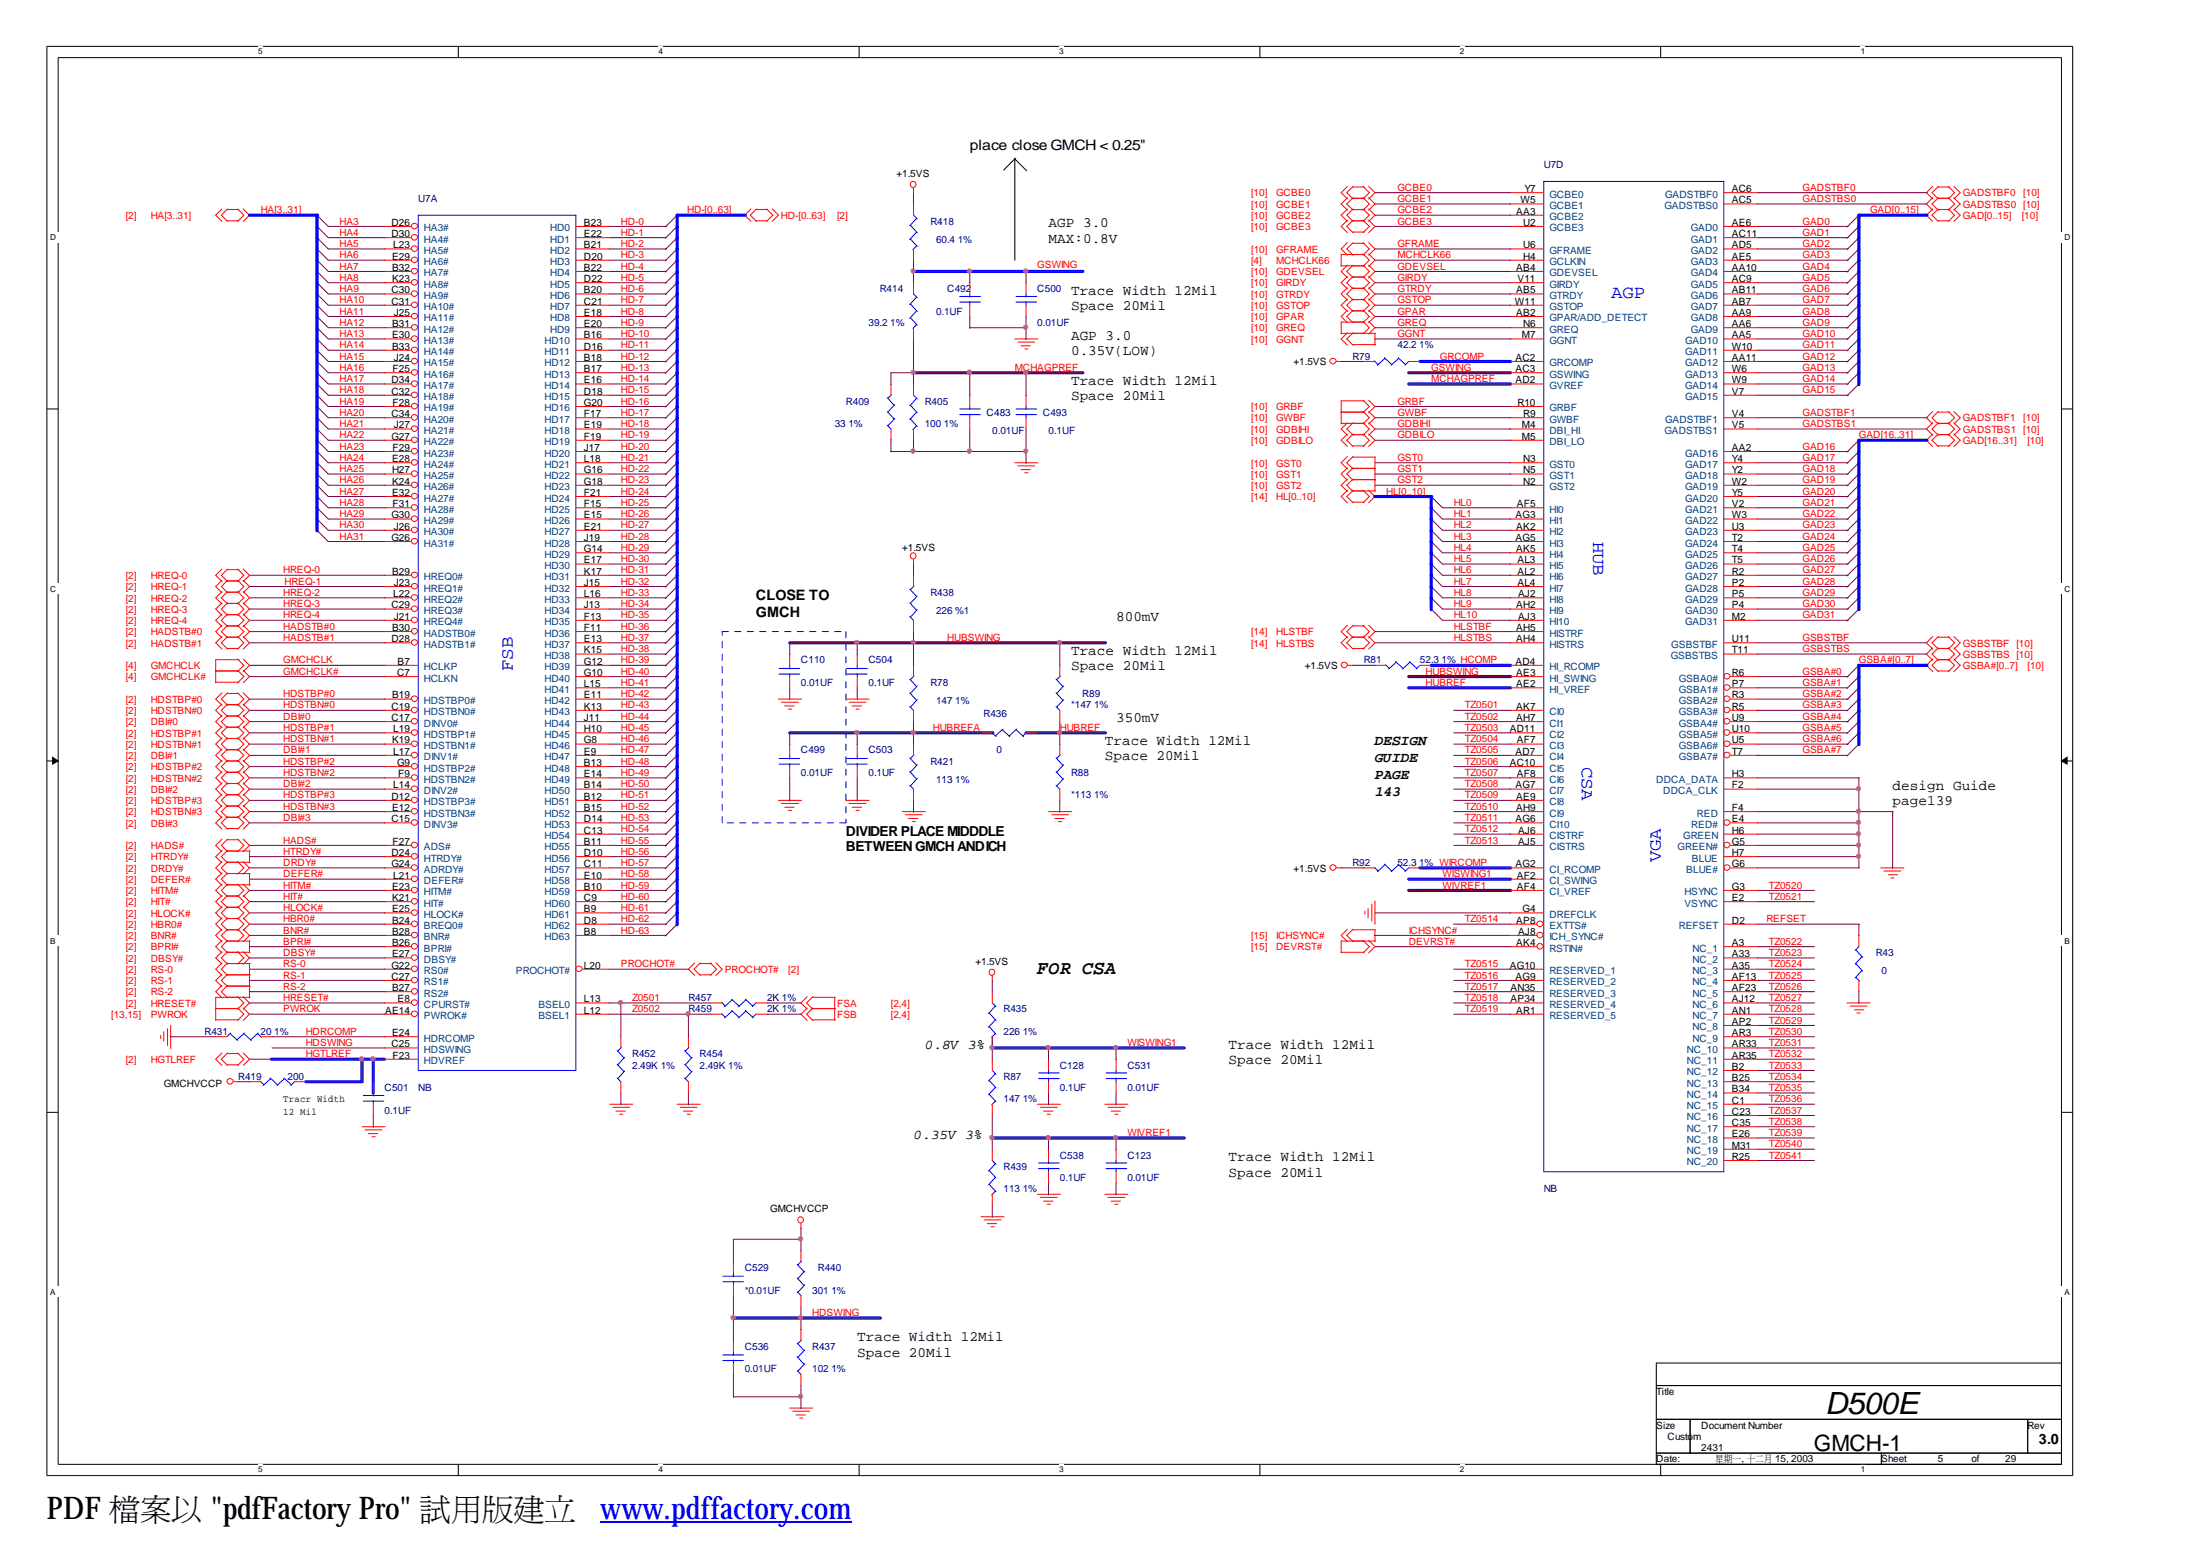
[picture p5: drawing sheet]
<svg xmlns="http://www.w3.org/2000/svg" width="297mm" height="210mm" viewBox="0 0 297 210" stroke-linecap="round" stroke-linejoin="round" font-family="sans-serif">
<defs><g id="words">
<g font-size="4.2">
<text x="6.3" y="205.7">PDF檔</text>
<text x="19" y="205.7">案FactoryPro&quot; 試立</text>
<text x="23.2" y="205.7">以</text>
<text x="28.5" y="205.7">&quot;pdf</text>
<text x="61" y="205.7">用</text>
<text x="65.3" y="205.7">版www.pdffactory.com</text>
<text x="69.5" y="205.7">建</text>
</g>
<text font-size="4.1" x="247.1" y="191.4">D500E</text>
<text font-size="3" x="245.6" y="196.5">GMCH-1</text>
<text font-size="2.6" x="140.5" y="131.8">FOR CSA</text>
<g font-size="2.5" fill="#00f">
<text x="218.2" y="40.3">AGP</text>
<text x="215.7" y="73.3" transform="rotate(90 215.7 73.3)">HUB</text>
<text x="69.4" y="90.9" transform="rotate(-90 69.4 90.9)">FSB</text>
<text x="214.2" y="103.8" transform="rotate(90 214.2 103.8)">CSA</text>
<text x="224.9" y="116.8" transform="rotate(-90 224.9 116.8)">VGA</text>
</g>
<g font-size="1.9">
<text x="131.3" y="20.2">place close GMCH &lt; 0.25&quot;</text>
<text x="142" y="30.7">AGP 3.0</text>
<text x="142" y="32.9">MAX:0.8V</text>
<text x="145" y="39.9">Trace Width 12Mil</text>
<text x="145" y="46">AGP 3.0</text>
<text x="145" y="42">Space 20Mil</text>
<text x="145" y="48.1">0.35V(LOW)</text>
<text x="145" y="52.1">Trace Width 12Mil</text>
<text x="145" y="54.2">Space 20Mil</text>
<text x="102.4" y="81.3">CLOSE TO</text>
<text x="102.4" y="83.6">GMCH</text>
<text x="145" y="88.7">Trace Width 12Mil</text>
<text x="151.1" y="84.1">800mV</text>
<text x="145" y="90.8">Space 20Mil</text>
<text x="149.6" y="100.9">Trace Width 12Mil</text>
<text x="151.1" y="97.8">350mV</text>
<text x="186.2" y="100.9">DESIGN</text>
<text x="149.6" y="103">Space 20Mil</text>
<text x="186.2" y="103.2">GUIDE</text>
<text x="186.2" y="105.5">PAGE</text>
<text x="186.2" y="107.8">143</text>
<text x="256.3" y="106.9">design Guide</text>
<text x="114.6" y="113.2">DIVIDER PLACE MIDDDLE</text>
<text x="256.3" y="109.1">page139</text>
<text x="114.6" y="115.2">BETWEEN GMCH ANDICH</text>
<text x="125.2" y="142">0.8V 3%</text>
<text x="166.4" y="142">Trace Width 12Mil</text>
<text x="166.4" y="144.1">Space 20Mil</text>
<text x="123.7" y="154.2">0.35V 3%</text>
<text x="166.4" y="157.2">Trace Width 12Mil</text>
<text x="166.4" y="159.4">Space 20Mil</text>
<text x="116.1" y="181.6">Trace Width 12Mil</text>
<text x="116.1" y="183.7">Space 20Mil</text>
<text x="276.1" y="195.6">3.0</text>
</g>
<g font-size="1.4">
<text x="121.4" y="24">+1.5VS</text>
<text x="205.3" y="29.1">AA3</text>
<text x="205.9" y="27.5">W5</text>
<text x="206.4" y="26">Y7</text>
<text x="234.5" y="26">AC6</text>
<text x="234.5" y="27.5">AC5</text>
<text x="53" y="30.6">D26</text>
<text x="53" y="32.1">D30</text>
<text x="53.1" y="35.2">E29</text>
<text x="53.3" y="33.6">L23</text>
<text x="79.1" y="30.6">B23</text>
<text x="79.1" y="32.1">E22</text>
<text x="79.1" y="33.6">B21</text>
<text x="79.1" y="35.2">D20</text>
<text x="206.2" y="30.6">U2</text>
<text x="206.2" y="33.6">U6</text>
<text x="206.2" y="35.2">H4</text>
<text x="234.5" y="30.6">AE6</text>
<text x="234.5" y="32.1">AC11</text>
<text x="234.5" y="33.6">AD5</text>
<text x="234.5" y="35.2">AE5</text>
<text x="53" y="39.7">C30</text>
<text x="53" y="41.2">C31</text>
<text x="53.1" y="36.7">B32</text>
<text x="53.1" y="38.2">K23</text>
<text x="79.1" y="36.7">B22</text>
<text x="79.1" y="38.2">D22</text>
<text x="79.1" y="39.7">B20</text>
<text x="79.1" y="41.2">C21</text>
<text x="205.1" y="41.2">W11</text>
<text x="205.3" y="36.7">AB4</text>
<text x="205.3" y="39.7">AB5</text>
<text x="205.5" y="38.2">V11</text>
<text x="234.5" y="36.7">AA10</text>
<text x="234.5" y="38.2">AC9</text>
<text x="234.5" y="39.7">AB11</text>
<text x="234.5" y="41.2">AB7</text>
<text x="53.1" y="44.3">B31</text>
<text x="53.1" y="45.8">E30</text>
<text x="53.1" y="47.3">B33</text>
<text x="53.3" y="42.8">J25</text>
<text x="79.1" y="42.8">E18</text>
<text x="79.1" y="44.3">E20</text>
<text x="79.1" y="45.8">B16</text>
<text x="79.1" y="47.3">D16</text>
<text x="205.3" y="42.8">AB2</text>
<text x="206.1" y="45.8">M7</text>
<text x="206.2" y="44.3">N6</text>
<text x="234.5" y="42.8">AA9</text>
<text x="234.5" y="44.3">AA6</text>
<text x="234.5" y="45.8">AA5</text>
<text x="234.5" y="47.3">W10</text>
<text x="53" y="51.9">D34</text>
<text x="53" y="53.4">C32</text>
<text x="53.2" y="50.4">F25</text>
<text x="53.3" y="48.9">J24</text>
<text x="79.1" y="48.9">B18</text>
<text x="79.1" y="50.4">B17</text>
<text x="79.1" y="51.9">E16</text>
<text x="79.1" y="53.4">D18</text>
<text x="175.2" y="49.5">+1.5VS</text>
<text x="205.2" y="48.9">AC2</text>
<text x="205.2" y="50.4">AC3</text>
<text x="205.2" y="51.9">AD2</text>
<text x="234.5" y="48.9">AA11</text>
<text x="234.5" y="50.4">W6</text>
<text x="234.5" y="51.9">W9</text>
<text x="234.5" y="53.4">V7</text>
<text x="53" y="56.5">C34</text>
<text x="53" y="59.5">G27</text>
<text x="53.2" y="55">F28</text>
<text x="53.3" y="58">J27</text>
<text x="79.1" y="55">G20</text>
<text x="79.1" y="56.5">F17</text>
<text x="79.1" y="58">E19</text>
<text x="79.1" y="59.5">F19</text>
<text x="205.5" y="55">R10</text>
<text x="206.1" y="58">M4</text>
<text x="206.1" y="59.5">M5</text>
<text x="206.2" y="56.5">R9</text>
<text x="234.5" y="56.5">V4</text>
<text x="234.5" y="58">V5</text>
<text x="53.1" y="62.6">E28</text>
<text x="53.1" y="64.1">H27</text>
<text x="53.1" y="65.6">K24</text>
<text x="53.2" y="61.1">F29</text>
<text x="79.1" y="61.1">J17</text>
<text x="79.1" y="62.6">L18</text>
<text x="79.1" y="64.1">G16</text>
<text x="79.1" y="65.6">G18</text>
<text x="206.2" y="62.6">N3</text>
<text x="206.2" y="64.1">N5</text>
<text x="206.2" y="65.6">N2</text>
<text x="234.5" y="61.1">AA2</text>
<text x="234.5" y="62.6">Y4</text>
<text x="234.5" y="64.1">Y2</text>
<text x="234.5" y="65.6">W2</text>
<text x="53" y="70.2">G30</text>
<text x="53.1" y="67.2">E32</text>
<text x="53.2" y="68.7">F31</text>
<text x="53.3" y="71.7">J26</text>
<text x="79.1" y="67.2">F21</text>
<text x="79.1" y="68.7">F15</text>
<text x="79.1" y="70.2">E15</text>
<text x="79.1" y="71.7">E21</text>
<text x="205.2" y="70.2">AG3</text>
<text x="205.3" y="71.7">AK2</text>
<text x="205.4" y="68.7">AF5</text>
<text x="234.5" y="67.2">Y5</text>
<text x="234.5" y="68.7">V2</text>
<text x="234.5" y="70.2">W3</text>
<text x="234.5" y="71.7">U3</text>
<text x="53" y="73.3">G26</text>
<text x="53.1" y="77.8">B29</text>
<text x="79.1" y="73.3">J19</text>
<text x="79.1" y="74.8">G14</text>
<text x="79.1" y="76.3">E17</text>
<text x="79.1" y="77.8">K17</text>
<text x="122.2" y="74.6">+1.5VS</text>
<text x="205.2" y="73.3">AG5</text>
<text x="205.3" y="74.8">AK5</text>
<text x="205.5" y="76.3">AL3</text>
<text x="205.5" y="77.8">AL2</text>
<text x="234.5" y="73.3">T2</text>
<text x="234.5" y="74.8">T4</text>
<text x="234.5" y="76.3">T5</text>
<text x="234.5" y="77.8">R2</text>
<text x="53" y="82.4">C29</text>
<text x="53.3" y="80.9">L22</text>
<text x="53.3" y="79.3">J23</text>
<text x="53.3" y="83.9">J21</text>
<text x="79.1" y="79.3">J15</text>
<text x="79.1" y="80.9">L16</text>
<text x="79.1" y="82.4">J13</text>
<text x="79.1" y="83.9">F13</text>
<text x="205.3" y="82.4">AH2</text>
<text x="205.5" y="79.3">AL4</text>
<text x="205.6" y="80.9">AJ2</text>
<text x="205.6" y="83.9">AJ3</text>
<text x="234.5" y="79.3">P2</text>
<text x="234.5" y="80.9">P5</text>
<text x="234.5" y="82.4">P4</text>
<text x="234.5" y="83.9">M2</text>
<text x="53" y="87">D28</text>
<text x="53.1" y="85.4">B30</text>
<text x="79.1" y="85.4">F11</text>
<text x="79.1" y="87">E13</text>
<text x="79.1" y="88.5">K15</text>
<text x="205.3" y="85.4">AH5</text>
<text x="205.3" y="87">AH4</text>
<text x="234.5" y="87">U11</text>
<text x="234.5" y="88.5">T11</text>
<text x="53.1" y="94.6">B19</text>
<text x="53.8" y="91.5">C7</text>
<text x="53.8" y="90">B7</text>
<text x="79.1" y="90">G12</text>
<text x="79.1" y="91.5">G10</text>
<text x="79.1" y="93.1">L15</text>
<text x="79.1" y="94.6">E11</text>
<text x="176.7" y="90.6">+1.5VS</text>
<text x="205.2" y="90">AD4</text>
<text x="205.3" y="91.5">AE3</text>
<text x="205.3" y="93.1">AE2</text>
<text x="234.5" y="91.5">R6</text>
<text x="234.5" y="93.1">P7</text>
<text x="234.5" y="94.6">R3</text>
<text x="53" y="96.1">C19</text>
<text x="53" y="97.6">C17</text>
<text x="53.1" y="100.7">K19</text>
<text x="53.3" y="99.2">L19</text>
<text x="79.1" y="96.1">K13</text>
<text x="79.1" y="97.6">J11</text>
<text x="79.1" y="99.2">H10</text>
<text x="79.1" y="100.7">G8</text>
<text x="204.5" y="99.2">AD11</text>
<text x="205.3" y="96.1">AK7</text>
<text x="205.3" y="97.6">AH7</text>
<text x="205.4" y="100.7">AF7</text>
<text x="234.5" y="96.1">R5</text>
<text x="234.5" y="97.6">U9</text>
<text x="234.5" y="99.2">U10</text>
<text x="234.5" y="100.7">U5</text>
<text x="53.3" y="102.2">L17</text>
<text x="53.3" y="106.8">L14</text>
<text x="53.8" y="103.7">G9</text>
<text x="53.9" y="105.3">F9</text>
<text x="79.1" y="102.2">E9</text>
<text x="79.1" y="103.7">B13</text>
<text x="79.1" y="105.3">E14</text>
<text x="79.1" y="106.8">B14</text>
<text x="204.5" y="103.7">AC10</text>
<text x="205.2" y="102.2">AD7</text>
<text x="205.2" y="106.8">AG7</text>
<text x="205.4" y="105.3">AF8</text>
<text x="234.5" y="102.2">T7</text>
<text x="234.5" y="105.3">H3</text>
<text x="234.5" y="106.8">F2</text>
<text x="53" y="108.3">D12</text>
<text x="53" y="111.4">C15</text>
<text x="53.1" y="109.8">E12</text>
<text x="79.1" y="108.3">B12</text>
<text x="79.1" y="109.8">B15</text>
<text x="79.1" y="111.4">D14</text>
<text x="79.1" y="112.9">C13</text>
<text x="205.2" y="111.4">AG6</text>
<text x="205.3" y="108.3">AE9</text>
<text x="205.3" y="109.8">AH9</text>
<text x="205.6" y="112.9">AJ6</text>
<text x="234.5" y="109.8">F4</text>
<text x="234.5" y="111.4">E4</text>
<text x="234.5" y="112.9">H6</text>
<text x="53" y="115.9">D24</text>
<text x="53" y="117.4">G24</text>
<text x="53.2" y="114.4">F27</text>
<text x="53.3" y="119">L21</text>
<text x="79.1" y="114.4">B11</text>
<text x="79.1" y="115.9">D10</text>
<text x="79.1" y="117.4">C11</text>
<text x="79.1" y="119">E10</text>
<text x="175.2" y="118">+1.5VS</text>
<text x="205.2" y="117.4">AG2</text>
<text x="205.4" y="119">AF2</text>
<text x="205.6" y="114.4">AJ5</text>
<text x="234.5" y="114.4">G5</text>
<text x="234.5" y="115.9">H7</text>
<text x="234.5" y="117.4">G6</text>
<text x="53.1" y="120.5">E23</text>
<text x="53.1" y="122">K21</text>
<text x="53.1" y="123.5">E25</text>
<text x="53.1" y="125.1">B24</text>
<text x="79.1" y="120.5">B10</text>
<text x="79.1" y="122">C9</text>
<text x="79.1" y="123.5">B9</text>
<text x="79.1" y="125.1">D8</text>
<text x="205.3" y="125.1">AP8</text>
<text x="205.4" y="120.5">AF4</text>
<text x="206.2" y="123.5">G4</text>
<text x="234.5" y="120.5">G3</text>
<text x="234.5" y="122">E2</text>
<text x="234.5" y="125.1">D2</text>
<text x="53" y="131.2">G22</text>
<text x="53.1" y="126.6">B28</text>
<text x="53.1" y="128.1">B26</text>
<text x="53.1" y="129.6">E27</text>
<text x="79.1" y="126.6">B8</text>
<text x="79.1" y="131.2">L20</text>
<text x="132.1" y="130.7">+1.5VS</text>
<text x="204.5" y="131.2">AG10</text>
<text x="205.3" y="128.1">AK4</text>
<text x="205.6" y="126.6">AJ8</text>
<text x="234.5" y="128.1">A3</text>
<text x="234.5" y="129.6">A33</text>
<text x="234.5" y="131.2">A35</text>
<text x="52.2" y="137.3">AE14</text>
<text x="53" y="132.7">C27</text>
<text x="53.1" y="134.2">B27</text>
<text x="53.8" y="135.7">E8</text>
<text x="79.1" y="135.7">L13</text>
<text x="79.1" y="137.3">L12</text>
<text x="204.6" y="134.2">AN35</text>
<text x="204.6" y="135.7">AP34</text>
<text x="205.2" y="132.7">AG9</text>
<text x="205.3" y="137.3">AR1</text>
<text x="234.5" y="132.7">AF13</text>
<text x="234.5" y="134.2">AF23</text>
<text x="234.5" y="135.7">AJ12</text>
<text x="234.5" y="137.3">AN1</text>
<text x="53" y="141.8">C25</text>
<text x="53.1" y="140.3">E24</text>
<text x="53.2" y="143.4">F23</text>
<text x="234.5" y="138.8">AP2</text>
<text x="234.5" y="140.3">AR3</text>
<text x="234.5" y="141.8">AR33</text>
<text x="234.5" y="143.4">AR35</text>
<text x="22.2" y="147.2">GMCHVCCP</text>
<text x="38.4" y="149.2">Tracr Width</text>
<text x="234.5" y="144.9">B2</text>
<text x="234.5" y="146.4">B25</text>
<text x="234.5" y="147.9">B34</text>
<text x="234.5" y="149.5">C1</text>
<text x="38.4" y="151.1">12 Mil</text>
<text x="234.5" y="151">C23</text>
<text x="234.5" y="152.5">C35</text>
<text x="234.5" y="154">E26</text>
<text x="234.5" y="155.5">M31</text>
<text x="234.5" y="157.1">R25</text>
<text x="104.3" y="164.2">GMCHVCCP</text>
<text x="224.3" y="188.9">Title</text>
<text x="224.3" y="193.5">Size</text>
<text x="225.8" y="195">Custom</text>
<text x="230.4" y="193.5">Document Number</text>
<text x="230.4" y="196.5">2431</text>
<text x="274.5" y="193.5">Rev</text>
<text x="224.3" y="198">Date:</text>
<text x="232.2" y="198">星, 十</text>
<text x="233.4" y="198">期二</text>
<text x="234.6" y="198">一月2003</text>
<text x="240.4" y="198">15,</text>
<text x="254.7" y="198">Sheet</text>
<text x="262.4" y="198">5</text>
<text x="267" y="198">of</text>
<text x="271.5" y="198">29</text>
</g>
<g font-size="1.4" fill="#000080">
<text x="209" y="22.8">U7D</text>
<text x="56.6" y="27.4">U7A</text>
<text x="126" y="30.4">R418</text>
<text x="126.7" y="32.9">60.4</text>
<text x="129.7" y="32.9">1%</text>
<text x="119.1" y="39.6">R414</text>
<text x="128.3" y="39.6">C492</text>
<text x="140.5" y="39.6">C500</text>
<text x="117.6" y="44.1">39.2</text>
<text x="120.5" y="44.1">1%</text>
<text x="126.7" y="42.6">0.1UF</text>
<text x="140.5" y="44.1">0.01UF</text>
<text x="189.2" y="47.2">42.2</text>
<text x="192.2" y="47.2">1%</text>
<text x="183.1" y="48.7">R79</text>
<text x="113" y="57.8">33</text>
<text x="114.6" y="54.8">R409</text>
<text x="114.9" y="57.8">1%</text>
<text x="125.2" y="54.8">R405</text>
<text x="125.2" y="57.8">100</text>
<text x="127.8" y="57.8">1%</text>
<text x="133.6" y="56.3">C483</text>
<text x="134.4" y="58.8">0.01UF</text>
<text x="141.2" y="56.3">C493</text>
<text x="142" y="58.8">0.1UF</text>
<text x="126" y="80.7">R438</text>
<text x="126.7" y="83.2">226 %1</text>
<text x="108.5" y="89.8">C110</text>
<text x="117.6" y="89.8">C504</text>
<text x="184.7" y="89.8">R81</text>
<text x="192.3" y="89.8">52.3</text>
<text x="195.2" y="89.8">1% HCOMP</text>
<text x="108.5" y="92.9">0.01UF</text>
<text x="117.6" y="92.9">0.1UF</text>
<text x="126" y="92.9">R78</text>
<text x="126.7" y="95.3">147</text>
<text x="129.3" y="95.3">1%</text>
<text x="145" y="95.9">*147</text>
<text x="146.6" y="94.4">R89</text>
<text x="148.1" y="95.9">1%</text>
<text x="133.2" y="97">R436</text>
<text x="108.5" y="102">C499</text>
<text x="108.5" y="105.1">0.01UF</text>
<text x="117.6" y="102">C503</text>
<text x="117.6" y="105.1">0.1UF</text>
<text x="126" y="103.6">R421</text>
<text x="126.7" y="106">113</text>
<text x="129.3" y="106">1%</text>
<text x="135" y="102">0</text>
<text x="145" y="105.1">R88</text>
<text x="145" y="108.1">*113</text>
<text x="148.1" y="108.1">1%</text>
<text x="183.1" y="117.3">R92</text>
<text x="189.2" y="117.3">52.3</text>
<text x="192.2" y="117.3">1% WIRCOMP</text>
<text x="254" y="129.5">R43</text>
<text x="254.8" y="131.9">0</text>
<text x="93.2" y="137.1">R459</text>
<text x="93.2" y="135.6">R457</text>
<text x="103.9" y="137.1">2K 1%</text>
<text x="103.9" y="135.6">2K 1%</text>
<text x="135.9" y="137.1">R435</text>
<text x="27.7" y="140.1">R431</text>
<text x="35.3" y="140.1">20</text>
<text x="37.1" y="140.1">1%</text>
<text x="85.6" y="143.2">R452</text>
<text x="94.7" y="143.2">R454</text>
<text x="135.9" y="140.1">226</text>
<text x="138.5" y="140.1">1%</text>
<text x="32.3" y="146.2">R419</text>
<text x="38.9" y="146.2">200</text>
<text x="52.1" y="147.8">C501</text>
<text x="56.6" y="147.8">NB</text>
<text x="85.6" y="144.7">2.49K 1%</text>
<text x="94.7" y="144.7">2.49K 1%</text>
<text x="135.9" y="146.2">R87</text>
<text x="135.9" y="149.3">147</text>
<text x="138.5" y="149.3">1%</text>
<text x="143.5" y="144.7">C128</text>
<text x="143.5" y="147.8">0.1UF</text>
<text x="152.7" y="144.7">C531</text>
<text x="152.7" y="147.8">0.01UF</text>
<text x="52.1" y="150.8">0.1UF</text>
<text x="135.9" y="158.4">R439</text>
<text x="135.9" y="161.5">113</text>
<text x="138.5" y="161.5">1%</text>
<text x="143.5" y="156.9">C538</text>
<text x="143.5" y="159.9">0.1UF</text>
<text x="152.7" y="156.9">C123</text>
<text x="152.7" y="159.9">0.01UF</text>
<text x="209" y="161.5">NB</text>
<text x="100.8" y="172.1">C529</text>
<text x="110.7" y="172.1">R440</text>
<text x="100.8" y="175.2">*0.01UF</text>
<text x="110" y="175.2">301</text>
<text x="112.6" y="175.2">1%</text>
<text x="100.8" y="182.8">C536</text>
<text x="100.8" y="185.9">0.01UF</text>
<text x="110" y="182.8">R437</text>
<text x="110" y="185.9">102</text>
<text x="112.6" y="185.9">1%</text>
</g>
<g font-size="1.4" fill="#f00">
<text x="17" y="29.6">[2]</text>
<text x="20.4" y="29.6">HA[3..31]</text>
<text x="35.3" y="28.9">HA[3..31]</text>
<text x="93" y="28.9">HD-[0..63]</text>
<text x="105.7" y="29.6">HD-[0..63]</text>
<text x="113.4" y="29.6">[2]</text>
<text x="169.4" y="26.6">[10]</text>
<text x="169.4" y="28.1">[10]</text>
<text x="169.4" y="29.6">[10]</text>
<text x="172.8" y="26.6">GCBE0</text>
<text x="172.8" y="28.1">GCBE1</text>
<text x="172.8" y="29.6">GCBE2</text>
<text x="189.2" y="25.8">GCBE0</text>
<text x="189.2" y="27.4">GCBE1</text>
<text x="189.2" y="28.9">GCBE2</text>
<text x="244.1" y="25.8">GADSTBF0</text>
<text x="244.1" y="27.4">GADSTBS0</text>
<text x="253.2" y="28.9">GAD[0..15]</text>
<text x="265.8" y="29.6">GAD[0..15]</text>
<text x="265.8" y="26.6">GADSTBF0</text>
<text x="265.8" y="28.1">GADSTBS0 [10]</text>
<text x="273.8" y="29.6">[10]</text>
<text x="274" y="26.6">[10]</text>
<text x="46" y="31.9">HA4</text>
<text x="46" y="30.4">HA3</text>
<text x="46" y="33.5">HA5</text>
<text x="46" y="35">HA6</text>
<text x="84.1" y="33.5">HD-2</text>
<text x="84.1" y="30.4">HD-0</text>
<text x="84.1" y="31.9">HD-1</text>
<text x="84.1" y="35">HD-3</text>
<text x="169.4" y="34.2">[10]</text>
<text x="169.4" y="35.7">[4]</text>
<text x="169.4" y="31.2">[10]</text>
<text x="172.8" y="34.2">GFRAME</text>
<text x="172.8" y="35.7">MCHCLK66</text>
<text x="172.8" y="31.2">GCBE3</text>
<text x="189.2" y="33.5">GFRAME</text>
<text x="189.2" y="35">MCHCLK66</text>
<text x="189.2" y="30.4">GCBE3</text>
<text x="244.1" y="31.9">GAD1</text>
<text x="244.1" y="33.5">GAD2</text>
<text x="244.1" y="35">GAD3</text>
<text x="244.1" y="30.4">GAD0</text>
<text x="46" y="36.5">HA7</text>
<text x="46" y="39.6">HA9</text>
<text x="46" y="38">HA8</text>
<text x="46" y="41.1">HA10</text>
<text x="84.1" y="38">HD-5</text>
<text x="84.1" y="36.5">HD-4</text>
<text x="84.1" y="41.1">HD-7</text>
<text x="84.1" y="39.6">HD-6</text>
<text x="140.5" y="36.3">GSWING</text>
<text x="169.4" y="38.8">[10]</text>
<text x="169.4" y="40.3">[10]</text>
<text x="169.4" y="41.8">[10]</text>
<text x="169.4" y="37.3">[10]</text>
<text x="172.8" y="38.8">GIRDY</text>
<text x="172.8" y="40.3">GTRDY</text>
<text x="172.8" y="41.8">GSTOP</text>
<text x="172.8" y="37.3">GDEVSEL</text>
<text x="189.2" y="39.6">GTRDY</text>
<text x="189.2" y="41.1">GSTOP</text>
<text x="189.2" y="36.5">GDEVSEL</text>
<text x="189.2" y="38">GIRDY</text>
<text x="244.1" y="38">GAD5</text>
<text x="244.1" y="36.5">GAD4</text>
<text x="244.1" y="39.6">GAD6</text>
<text x="244.1" y="41.1">GAD7</text>
<text x="46" y="42.6">HA11</text>
<text x="46" y="44.1">HA12</text>
<text x="46" y="45.6">HA13</text>
<text x="46" y="47.2">HA14</text>
<text x="84.1" y="47.2">HD-11</text>
<text x="84.1" y="42.6">HD-8</text>
<text x="84.1" y="45.6">HD-10</text>
<text x="84.1" y="44.1">HD-9</text>
<text x="169.4" y="46.4">[10]</text>
<text x="169.4" y="44.9">[10]</text>
<text x="169.4" y="43.4">[10]</text>
<text x="172.8" y="46.4">GGNT</text>
<text x="172.8" y="44.9">GREQ</text>
<text x="172.8" y="43.4">GPAR</text>
<text x="189.2" y="44.1">GREQ</text>
<text x="189.2" y="42.6">GPAR</text>
<text x="189.2" y="45.6">GGNT</text>
<text x="244.1" y="44.1">GAD9</text>
<text x="244.1" y="42.6">GAD8</text>
<text x="244.1" y="47.2">GAD11</text>
<text x="244.1" y="45.6">GAD10</text>
<text x="46" y="50.2">HA16</text>
<text x="46" y="51.7">HA17</text>
<text x="46" y="48.7">HA15</text>
<text x="46" y="53.3">HA18</text>
<text x="84.1" y="50.2">HD-13</text>
<text x="84.1" y="53.3">HD-15</text>
<text x="84.1" y="48.7">HD-12</text>
<text x="84.1" y="51.7">HD-14</text>
<text x="137.4" y="50.2">MCHAGPREF</text>
<text x="193.8" y="50.2">GSWING</text>
<text x="193.8" y="51.7">MCHAGPREF</text>
<text x="195" y="48.7">GRCOMP</text>
<text x="244.1" y="51.7">GAD14</text>
<text x="244.1" y="48.7">GAD12</text>
<text x="244.1" y="53.3">GAD15</text>
<text x="244.1" y="50.2">GAD13</text>
<text x="46" y="56.3">HA20</text>
<text x="46" y="57.8">HA21</text>
<text x="46" y="54.8">HA19</text>
<text x="46" y="59.4">HA22</text>
<text x="84.1" y="59.4">HD-19</text>
<text x="84.1" y="54.8">HD-16</text>
<text x="84.1" y="56.3">HD-17</text>
<text x="84.1" y="57.8">HD-18</text>
<text x="169.4" y="55.6">[10]</text>
<text x="169.4" y="57.1">[10]</text>
<text x="169.4" y="58.6">[10]</text>
<text x="172.8" y="55.6">GRBF</text>
<text x="172.8" y="57.1">GWBF</text>
<text x="172.8" y="58.6">GDBIHI</text>
<text x="189.2" y="56.3">GWBF</text>
<text x="189.2" y="59.4">GDBILO</text>
<text x="189.2" y="54.8">GRBF</text>
<text x="189.2" y="57.8">GDBIHI</text>
<text x="244.1" y="56.3">GADSTBF1</text>
<text x="244.1" y="57.8">GADSTBS1</text>
<text x="251.7" y="59.4">GAD[16..31]</text>
<text x="265.8" y="57.1">GADSTBF1</text>
<text x="265.8" y="58.6">GADSTBS1 [10]</text>
<text x="274" y="57.1">[10]</text>
<text x="46" y="60.9">HA23</text>
<text x="46" y="62.4">HA24</text>
<text x="46" y="65.5">HA26</text>
<text x="46" y="63.9">HA25</text>
<text x="84.1" y="62.4">HD-21</text>
<text x="84.1" y="63.9">HD-22</text>
<text x="84.1" y="60.9">HD-20</text>
<text x="84.1" y="65.5">HD-23</text>
<text x="169.4" y="60.1">[10]</text>
<text x="169.4" y="63.2">[10]</text>
<text x="169.4" y="64.7">[10]</text>
<text x="172.8" y="60.1">GDBILO</text>
<text x="172.8" y="63.2">GST0</text>
<text x="172.8" y="64.7">GST1</text>
<text x="189.2" y="62.4">GST0</text>
<text x="189.2" y="65.5">GST2</text>
<text x="189.2" y="63.9">GST1</text>
<text x="244.1" y="62.4">GAD17</text>
<text x="244.1" y="63.9">GAD18</text>
<text x="244.1" y="65.5">GAD19</text>
<text x="244.1" y="60.9">GAD16</text>
<text x="265.8" y="60.1">GAD[16..31]</text>
<text x="274.5" y="60.1">[10]</text>
<text x="46" y="71.6">HA30</text>
<text x="46" y="70">HA29</text>
<text x="46" y="67">HA27</text>
<text x="46" y="68.5">HA28</text>
<text x="84.1" y="68.5">HD-25</text>
<text x="84.1" y="70">HD-26</text>
<text x="84.1" y="71.6">HD-27</text>
<text x="84.1" y="67">HD-24</text>
<text x="169.4" y="67.7">[14]</text>
<text x="169.4" y="66.2">[10]</text>
<text x="172.8" y="67.7">HL[0..10]</text>
<text x="172.8" y="66.2">GST2</text>
<text x="187.7" y="67">HL[0..10]</text>
<text x="196.8" y="68.5">HL0</text>
<text x="196.9" y="71.6">HL2</text>
<text x="196.9" y="70">HL1</text>
<text x="244.1" y="67">GAD20</text>
<text x="244.1" y="71.6">GAD23</text>
<text x="244.1" y="70">GAD22</text>
<text x="244.1" y="68.5">GAD21</text>
<text x="38.4" y="77.7">HREQ-0</text>
<text x="46" y="73.1">HA31</text>
<text x="84.1" y="74.6">HD-29</text>
<text x="84.1" y="77.7">HD-31</text>
<text x="84.1" y="73.1">HD-28</text>
<text x="84.1" y="76.1">HD-30</text>
<text x="196.8" y="77.7">HL6</text>
<text x="196.8" y="73.1">HL3</text>
<text x="196.8" y="76.1">HL5</text>
<text x="196.9" y="74.6">HL4</text>
<text x="244.1" y="73.1">GAD24</text>
<text x="244.1" y="76.1">GAD26</text>
<text x="244.1" y="74.6">GAD25</text>
<text x="244.1" y="77.7">GAD27</text>
<text x="17" y="78.4">[2]</text>
<text x="17" y="79.9">[2]</text>
<text x="17" y="81.5">[2]</text>
<text x="17" y="83">[2]</text>
<text x="20.4" y="78.4">HREQ-0</text>
<text x="20.4" y="79.9">HREQ-1</text>
<text x="20.4" y="81.5">HREQ-2</text>
<text x="20.4" y="83">HREQ-3</text>
<text x="38.4" y="80.7">HREQ-2</text>
<text x="38.4" y="83.7">HREQ-4</text>
<text x="38.4" y="82.2">HREQ-3</text>
<text x="38.5" y="79.2">HREQ-1</text>
<text x="84.1" y="83.7">HD-35</text>
<text x="84.1" y="80.7">HD-33</text>
<text x="84.1" y="82.2">HD-34</text>
<text x="84.1" y="79.2">HD-32</text>
<text x="196.8" y="79.2">HL7</text>
<text x="196.8" y="82.2">HL9</text>
<text x="196.8" y="80.7">HL8</text>
<text x="196.9" y="83.7">HL10</text>
<text x="244.1" y="83.7">GAD31</text>
<text x="244.1" y="80.7">GAD29</text>
<text x="244.1" y="79.2">GAD28</text>
<text x="244.1" y="82.2">GAD30</text>
<text x="17" y="84.5">[2]</text>
<text x="17" y="86">[2]</text>
<text x="17" y="87.6">[2]</text>
<text x="20.4" y="84.5">HREQ-4</text>
<text x="20.4" y="86">HADSTB#0</text>
<text x="20.4" y="87.6">HADSTB#1</text>
<text x="38.4" y="85.3">HADSTB#0</text>
<text x="38.4" y="89.8">GMCHCLK</text>
<text x="38.4" y="86.8">HADSTB#1</text>
<text x="84.1" y="86.8">HD-37</text>
<text x="84.1" y="85.3">HD-36</text>
<text x="84.1" y="88.3">HD-38</text>
<text x="84.1" y="89.8">HD-39</text>
<text x="128.3" y="86.8">HUBSWING</text>
<text x="169.4" y="86">[14]</text>
<text x="169.4" y="87.6">[14]</text>
<text x="172.8" y="86">HLSTBF</text>
<text x="172.8" y="87.6">HLSTBS</text>
<text x="196.8" y="86.8">HLSTBS</text>
<text x="196.9" y="85.3">HLSTBF</text>
<text x="244.1" y="86.8">GSBSTBF</text>
<text x="244.1" y="88.3">GSBSTBS</text>
<text x="251.7" y="89.8">GSBA#[0..7]</text>
<text x="265.8" y="87.6">GSBSTBF</text>
<text x="265.8" y="89.1">GSBSTBS [10]</text>
<text x="273" y="87.6">[10]</text>
<text x="17" y="90.6">[4]</text>
<text x="17" y="92.1">[4]</text>
<text x="17" y="95.2">[2]</text>
<text x="20.4" y="90.6">GMCHCLK</text>
<text x="20.4" y="92.1">GMCHCLK#</text>
<text x="20.4" y="95.2">HDSTBP#0</text>
<text x="38.4" y="91.4">GMCHCLK#</text>
<text x="38.4" y="95.9">HDSTBN#0</text>
<text x="38.4" y="94.4">HDSTBP#0</text>
<text x="84.1" y="95.9">HD-43</text>
<text x="84.1" y="94.4">HD-42</text>
<text x="84.1" y="92.9">HD-41</text>
<text x="84.1" y="91.4">HD-40</text>
<text x="193" y="91.4">HUBSWING</text>
<text x="193" y="92.9">HUBREF</text>
<text x="198.4" y="95.9">TZ0501</text>
<text x="244.1" y="91.4">GSBA#0</text>
<text x="244.1" y="92.9">GSBA#1</text>
<text x="244.1" y="94.4">GSBA#2</text>
<text x="244.1" y="95.9">GSBA#3</text>
<text x="265.8" y="90.6">GSBA#[0..7]</text>
<text x="274.5" y="90.6">[10]</text>
<text x="17" y="96.7">[2]</text>
<text x="17" y="98.2">[2]</text>
<text x="17" y="99.8">[2]</text>
<text x="17" y="101.3">[2]</text>
<text x="20.4" y="96.7">HDSTBN#0</text>
<text x="20.4" y="98.2">DBI#0</text>
<text x="20.4" y="99.8">HDSTBP#1</text>
<text x="20.4" y="101.3">HDSTBN#1</text>
<text x="38.4" y="99">HDSTBP#1</text>
<text x="38.4" y="100.5">HDSTBN#1</text>
<text x="38.4" y="97.5">DBI#0</text>
<text x="84.1" y="97.5">HD-44</text>
<text x="84.1" y="100.5">HD-46</text>
<text x="84.1" y="99">HD-45</text>
<text x="126.3" y="99">HUBREFA</text>
<text x="143.5" y="99">HUBREF</text>
<text x="198.4" y="97.5">TZ0502</text>
<text x="198.4" y="99">TZ0503</text>
<text x="198.4" y="100.5">TZ0504</text>
<text x="244.1" y="97.5">GSBA#4</text>
<text x="244.1" y="99">GSBA#5</text>
<text x="244.1" y="100.5">GSBA#6</text>
<text x="17" y="102.8">[2]</text>
<text x="17" y="104.3">[2]</text>
<text x="17" y="105.8">[2]</text>
<text x="17" y="107.4">[2]</text>
<text x="20.4" y="102.8">DBI#1</text>
<text x="20.4" y="104.3">HDSTBP#2</text>
<text x="20.4" y="105.8">HDSTBN#2</text>
<text x="20.4" y="107.4">DBI#2</text>
<text x="38.4" y="103.6">HDSTBP#2</text>
<text x="38.4" y="106.6">DBI#2</text>
<text x="38.4" y="105.1">HDSTBN#2</text>
<text x="38.4" y="102">DBI#1</text>
<text x="84.1" y="105.1">HD-49</text>
<text x="84.1" y="102">HD-47</text>
<text x="84.1" y="103.6">HD-48</text>
<text x="84.1" y="106.6">HD-50</text>
<text x="198.4" y="102">TZ0505</text>
<text x="198.4" y="103.6">TZ0506</text>
<text x="198.4" y="105.1">TZ0507</text>
<text x="198.4" y="106.6">TZ0508</text>
<text x="244.1" y="102">GSBA#7</text>
<text x="17" y="108.9">[2]</text>
<text x="17" y="110.4">[2]</text>
<text x="17" y="111.9">[2]</text>
<text x="20.4" y="108.9">HDSTBP#3</text>
<text x="20.4" y="110.4">HDSTBN#3</text>
<text x="20.4" y="111.9">DBI#3</text>
<text x="38.4" y="108.1">HDSTBP#3</text>
<text x="38.4" y="109.7">HDSTBN#3</text>
<text x="38.4" y="111.2">DBI#3</text>
<text x="84.1" y="112.7">HD-54</text>
<text x="84.1" y="111.2">HD-53</text>
<text x="84.1" y="108.1">HD-51</text>
<text x="84.1" y="109.7">HD-52</text>
<text x="198.4" y="108.1">TZ0509</text>
<text x="198.4" y="109.7">TZ0510</text>
<text x="198.4" y="111.2">TZ0511</text>
<text x="198.4" y="112.7">TZ0512</text>
<text x="17" y="116.5">[2]</text>
<text x="17" y="119.6">[2]</text>
<text x="17" y="115">[2]</text>
<text x="17" y="118">[2]</text>
<text x="20.4" y="116.5">HTRDY#</text>
<text x="20.4" y="119.6">DEFER#</text>
<text x="20.4" y="115">HADS#</text>
<text x="20.4" y="118">DRDY#</text>
<text x="38.4" y="115.8">HTRDY#</text>
<text x="38.4" y="118.8">DEFER#</text>
<text x="38.4" y="117.3">DRDY#</text>
<text x="38.4" y="114.2">HADS#</text>
<text x="84.1" y="117.3">HD-57</text>
<text x="84.1" y="118.8">HD-58</text>
<text x="84.1" y="114.2">HD-55</text>
<text x="84.1" y="115.8">HD-56</text>
<text x="195.3" y="118.8">WISWING1</text>
<text x="198.4" y="114.2">TZ0513</text>
<text x="17" y="121.1">[2]</text>
<text x="17" y="122.6">[2]</text>
<text x="17" y="124.1">[2]</text>
<text x="17" y="125.7">[2]</text>
<text x="20.4" y="121.1">HITM#</text>
<text x="20.4" y="122.6">HIT#</text>
<text x="20.4" y="124.1">HLOCK#</text>
<text x="20.4" y="125.7">HBR0#</text>
<text x="38.4" y="120.3">HITM#</text>
<text x="38.4" y="123.4">HLOCK#</text>
<text x="38.4" y="124.9">HBR0#</text>
<text x="38.4" y="121.8">HIT#</text>
<text x="84.1" y="120.3">HD-59</text>
<text x="84.1" y="124.9">HD-62</text>
<text x="84.1" y="123.4">HD-61</text>
<text x="84.1" y="121.8">HD-60</text>
<text x="195.3" y="120.3">WIVREF1</text>
<text x="198.4" y="124.9">TZ0514</text>
<text x="239.2" y="124.9">REFSET</text>
<text x="239.5" y="120.3">TZ0520</text>
<text x="239.5" y="121.8">TZ0521</text>
<text x="17" y="128.7">[2]</text>
<text x="17" y="131.8">[2]</text>
<text x="17" y="127.2">[2]</text>
<text x="17" y="130.2">[2]</text>
<text x="20.4" y="128.7">BPRI#</text>
<text x="20.4" y="131.8">RS-0</text>
<text x="20.4" y="127.2">BNR#</text>
<text x="20.4" y="130.2">DBSY#</text>
<text x="38.4" y="127.9">BPRI#</text>
<text x="38.4" y="129.5">DBSY#</text>
<text x="38.4" y="126.4">BNR#</text>
<text x="38.4" y="131">RS-0</text>
<text x="84.1" y="131">PROCHOT#</text>
<text x="84.1" y="126.4">HD-63</text>
<text x="98.1" y="131.8">PROCHOT#</text>
<text x="106.7" y="131.8">[2]</text>
<text x="169.4" y="128.7">[15]</text>
<text x="169.4" y="127.2">[15]</text>
<text x="172.8" y="128.7">DEVRST#</text>
<text x="172.8" y="127.2">ICHSYNC#</text>
<text x="190.8" y="127.9">DEVRST#</text>
<text x="190.8" y="126.4">ICHSYNC#</text>
<text x="198.4" y="131">TZ0515</text>
<text x="239.5" y="127.9">TZ0522</text>
<text x="239.5" y="129.5">TZ0523</text>
<text x="239.5" y="131">TZ0524</text>
<text x="15.1" y="137.9">[13,15]</text>
<text x="17" y="136.3">[2]</text>
<text x="17" y="134.8">[2]</text>
<text x="17" y="133.3">[2]</text>
<text x="20.4" y="136.3">HRESET#</text>
<text x="20.4" y="137.9">PWROK</text>
<text x="20.4" y="134.8">RS-2</text>
<text x="20.4" y="133.3">RS-1</text>
<text x="38.4" y="135.6">HRESET#</text>
<text x="38.4" y="132.5">RS-1</text>
<text x="38.4" y="134">RS-2</text>
<text x="38.4" y="137.1">PWROK</text>
<text x="85.6" y="135.6">Z0501</text>
<text x="85.6" y="137.1">Z0502</text>
<text x="113.4" y="136.3">FSA</text>
<text x="113.4" y="137.9">FSB</text>
<text x="120.6" y="136.3">[2,4]</text>
<text x="120.6" y="137.9">[2,4]</text>
<text x="198.4" y="132.5">TZ0516</text>
<text x="198.4" y="134">TZ0517</text>
<text x="198.4" y="135.6">TZ0518</text>
<text x="198.4" y="137.1">TZ0519</text>
<text x="239.5" y="132.5">TZ0525</text>
<text x="239.5" y="134">TZ0526</text>
<text x="239.5" y="135.6">TZ0527</text>
<text x="239.5" y="137.1">TZ0528</text>
<text x="17" y="143.9">[2]</text>
<text x="20.4" y="143.9">HGTLREF</text>
<text x="41.4" y="141.7">HDSWING</text>
<text x="41.4" y="143.2">HGTLREF</text>
<text x="41.4" y="140.1">HDRCOMP</text>
<text x="152.7" y="141.7">WISWING1</text>
<text x="239.5" y="138.6">TZ0529</text>
<text x="239.5" y="140.1">TZ0530</text>
<text x="239.5" y="141.7">TZ0531</text>
<text x="239.5" y="143.2">TZ0532</text>
<text x="239.5" y="144.7">TZ0533</text>
<text x="239.5" y="146.2">TZ0534</text>
<text x="239.5" y="147.8">TZ0535</text>
<text x="239.5" y="149.3">TZ0536</text>
<text x="152.7" y="153.9">WIVREF1</text>
<text x="239.5" y="150.8">TZ0537</text>
<text x="239.5" y="152.3">TZ0538</text>
<text x="239.5" y="153.9">TZ0539</text>
<text x="239.5" y="155.4">TZ0540</text>
<text x="239.5" y="156.9">TZ0541</text>
<text x="110" y="178.2">HDSWING</text>
</g>
<g font-size="1.4" fill="#004080">
<text x="209.8" y="26.8">GCBE0</text>
<text x="209.8" y="28.3">GCBE1</text>
<text x="209.8" y="29.8">GCBE2</text>
<text x="225.4" y="28.3">GADSTBS0</text>
<text x="225.5" y="26.8">GADSTBF0</text>
<text x="57.4" y="31.3">HA3#</text>
<text x="57.4" y="32.9">HA4#</text>
<text x="57.4" y="34.4">HA5#</text>
<text x="57.4" y="35.9">HA6#</text>
<text x="74.5" y="31.3">HD0</text>
<text x="74.5" y="32.9">HD1</text>
<text x="74.5" y="34.4">HD2</text>
<text x="74.5" y="35.9">HD3</text>
<text x="209.8" y="31.3">GCBE3</text>
<text x="209.8" y="34.4">GFRAME</text>
<text x="209.8" y="35.9">GCLKIN</text>
<text x="228.9" y="31.3">GAD0</text>
<text x="228.9" y="32.9">GAD1</text>
<text x="228.9" y="34.4">GAD2</text>
<text x="228.9" y="35.9">GAD3</text>
<text x="57.4" y="37.4">HA7#</text>
<text x="57.4" y="39">HA8#</text>
<text x="57.4" y="40.5">HA9#</text>
<text x="74.5" y="37.4">HD4</text>
<text x="74.5" y="39">HD5</text>
<text x="74.5" y="40.5">HD6</text>
<text x="209.8" y="37.4">GDEVSEL</text>
<text x="209.8" y="39">GIRDY</text>
<text x="209.8" y="40.5">GTRDY</text>
<text x="228.9" y="37.4">GAD4</text>
<text x="228.9" y="39">GAD5</text>
<text x="228.9" y="40.5">GAD6</text>
<text x="57.4" y="42">HA10#</text>
<text x="57.4" y="43.5">HA11#</text>
<text x="57.4" y="45.1">HA12#</text>
<text x="57.4" y="46.6">HA13#</text>
<text x="73.7" y="46.6">HD10</text>
<text x="74.5" y="42">HD7</text>
<text x="74.5" y="43.5">HD8</text>
<text x="74.5" y="45.1">HD9</text>
<text x="209.8" y="42">GSTOP</text>
<text x="209.8" y="43.5">GPAR/ADD_DETECT</text>
<text x="209.8" y="45.1">GREQ</text>
<text x="209.8" y="46.6">GGNT</text>
<text x="228.2" y="46.6">GAD10</text>
<text x="228.9" y="42">GAD7</text>
<text x="228.9" y="43.5">GAD8</text>
<text x="228.9" y="45.1">GAD9</text>
<text x="57.4" y="48.1">HA14#</text>
<text x="57.4" y="49.6">HA15#</text>
<text x="57.4" y="51.2">HA16#</text>
<text x="57.4" y="52.7">HA17#</text>
<text x="73.7" y="48.1">HD11</text>
<text x="73.7" y="49.6">HD12</text>
<text x="73.7" y="51.2">HD13</text>
<text x="73.7" y="52.7">HD14</text>
<text x="209.8" y="49.6">GRCOMP</text>
<text x="209.8" y="51.2">GSWING</text>
<text x="209.8" y="52.7">GVREF</text>
<text x="228.2" y="48.1">GAD11</text>
<text x="228.2" y="49.6">GAD12</text>
<text x="228.2" y="51.2">GAD13</text>
<text x="228.2" y="52.7">GAD14</text>
<text x="57.4" y="54.2">HA18#</text>
<text x="57.4" y="55.7">HA19#</text>
<text x="57.4" y="57.2">HA20#</text>
<text x="57.4" y="58.8">HA21#</text>
<text x="73.7" y="54.2">HD15</text>
<text x="73.7" y="55.7">HD16</text>
<text x="73.7" y="57.2">HD17</text>
<text x="73.7" y="58.8">HD18</text>
<text x="209.8" y="55.7">GRBF</text>
<text x="209.8" y="57.2">GWBF</text>
<text x="209.8" y="58.8">DBI_HI</text>
<text x="225.4" y="58.8">GADSTBS1</text>
<text x="225.5" y="57.2">GADSTBF1</text>
<text x="228.2" y="54.2">GAD15</text>
<text x="57.4" y="60.3">HA22#</text>
<text x="57.4" y="61.8">HA23#</text>
<text x="57.4" y="63.3">HA24#</text>
<text x="57.4" y="64.9">HA25#</text>
<text x="73.7" y="60.3">HD19</text>
<text x="73.7" y="61.8">HD20</text>
<text x="73.7" y="63.3">HD21</text>
<text x="73.7" y="64.9">HD22</text>
<text x="209.8" y="60.3">DBI_LO</text>
<text x="209.8" y="63.3">GST0</text>
<text x="209.8" y="64.9">GST1</text>
<text x="228.2" y="61.8">GAD16</text>
<text x="228.2" y="63.3">GAD17</text>
<text x="228.2" y="64.9">GAD18</text>
<text x="57.4" y="66.4">HA26#</text>
<text x="57.4" y="67.9">HA27#</text>
<text x="57.4" y="69.4">HA28#</text>
<text x="57.4" y="71">HA29#</text>
<text x="73.7" y="66.4">HD23</text>
<text x="73.7" y="67.9">HD24</text>
<text x="73.7" y="69.4">HD25</text>
<text x="73.7" y="71">HD26</text>
<text x="209.8" y="66.4">GST2</text>
<text x="209.8" y="69.4">HI0</text>
<text x="209.8" y="71">HI1</text>
<text x="228.2" y="66.4">GAD19</text>
<text x="228.2" y="67.9">GAD20</text>
<text x="228.2" y="69.4">GAD21</text>
<text x="228.2" y="71">GAD22</text>
<text x="57.4" y="72.5">HA30#</text>
<text x="57.4" y="74">HA31#</text>
<text x="73.7" y="72.5">HD27</text>
<text x="73.7" y="74">HD28</text>
<text x="73.7" y="75.5">HD29</text>
<text x="73.7" y="77.1">HD30</text>
<text x="209.8" y="72.5">HI2</text>
<text x="209.8" y="74">HI3</text>
<text x="209.8" y="75.5">HI4</text>
<text x="209.8" y="77.1">HI5</text>
<text x="228.2" y="72.5">GAD23</text>
<text x="228.2" y="74">GAD24</text>
<text x="228.2" y="75.5">GAD25</text>
<text x="228.2" y="77.1">GAD26</text>
<text x="57.4" y="78.6">HREQ0#</text>
<text x="57.4" y="80.1">HREQ1#</text>
<text x="57.4" y="81.6">HREQ2#</text>
<text x="57.4" y="83.2">HREQ3#</text>
<text x="73.7" y="78.6">HD31</text>
<text x="73.7" y="80.1">HD32</text>
<text x="73.7" y="81.6">HD33</text>
<text x="73.7" y="83.2">HD34</text>
<text x="209.8" y="78.6">HI6</text>
<text x="209.8" y="80.1">HI7</text>
<text x="209.8" y="81.6">HI8</text>
<text x="209.8" y="83.2">HI9</text>
<text x="228.2" y="78.6">GAD27</text>
<text x="228.2" y="80.1">GAD28</text>
<text x="228.2" y="81.6">GAD29</text>
<text x="228.2" y="83.2">GAD30</text>
<text x="57.4" y="84.7">HREQ4#</text>
<text x="57.4" y="86.2">HADSTB0#</text>
<text x="57.4" y="87.7">HADSTB1#</text>
<text x="73.7" y="84.7">HD35</text>
<text x="73.7" y="86.2">HD36</text>
<text x="73.7" y="87.7">HD37</text>
<text x="73.7" y="89.3">HD38</text>
<text x="209.8" y="84.7">HI10</text>
<text x="209.8" y="86.2">HISTRF</text>
<text x="209.8" y="87.7">HISTRS</text>
<text x="226.2" y="89.3">GSBSTBS</text>
<text x="226.3" y="87.7">GSBSTBF</text>
<text x="228.2" y="84.7">GAD31</text>
<text x="57.4" y="90.8">HCLKP</text>
<text x="57.4" y="92.3">HCLKN</text>
<text x="57.4" y="95.3">HDSTBP0#</text>
<text x="73.7" y="90.8">HD39</text>
<text x="73.7" y="92.3">HD40</text>
<text x="73.7" y="93.8">HD41</text>
<text x="73.7" y="95.3">HD42</text>
<text x="209.8" y="90.8">HI_RCOMP</text>
<text x="209.8" y="92.3">HI_SWING</text>
<text x="209.8" y="93.8">HI_VREF</text>
<text x="227.3" y="92.3">GSBA0#</text>
<text x="227.3" y="93.8">GSBA1#</text>
<text x="227.3" y="95.3">GSBA2#</text>
<text x="57.4" y="96.9">HDSTBN0#</text>
<text x="57.4" y="98.4">DINV0#</text>
<text x="57.4" y="99.9">HDSTBP1#</text>
<text x="57.4" y="101.4">HDSTBN1#</text>
<text x="73.7" y="96.9">HD43</text>
<text x="73.7" y="98.4">HD44</text>
<text x="73.7" y="99.9">HD45</text>
<text x="73.7" y="101.4">HD46</text>
<text x="209.8" y="96.9">CI0</text>
<text x="209.8" y="98.4">CI1</text>
<text x="209.8" y="99.9">CI2</text>
<text x="209.8" y="101.4">CI3</text>
<text x="227.3" y="96.9">GSBA3#</text>
<text x="227.3" y="98.4">GSBA4#</text>
<text x="227.3" y="99.9">GSBA5#</text>
<text x="227.3" y="101.4">GSBA6#</text>
<text x="57.4" y="103">DINV1#</text>
<text x="57.4" y="104.5">HDSTBP2#</text>
<text x="57.4" y="106">HDSTBN2#</text>
<text x="57.4" y="107.5">DINV2#</text>
<text x="73.7" y="103">HD47</text>
<text x="73.7" y="104.5">HD48</text>
<text x="73.7" y="106">HD49</text>
<text x="73.7" y="107.5">HD50</text>
<text x="209.8" y="103">CI4</text>
<text x="209.8" y="104.5">CI5</text>
<text x="209.8" y="106">CI6</text>
<text x="209.8" y="107.5">CI7</text>
<text x="224.3" y="106">DDCA_DATA</text>
<text x="225.2" y="107.5">DDCA_CLK</text>
<text x="227.3" y="103">GSBA7#</text>
<text x="57.4" y="109.1">HDSTBP3#</text>
<text x="57.4" y="110.6">HDSTBN3#</text>
<text x="57.4" y="112.1">DINV3#</text>
<text x="73.7" y="109.1">HD51</text>
<text x="73.7" y="110.6">HD52</text>
<text x="73.7" y="112.1">HD53</text>
<text x="73.7" y="113.6">HD54</text>
<text x="209.8" y="109.1">CI8</text>
<text x="209.8" y="110.6">CI9</text>
<text x="209.8" y="112.1">CI10</text>
<text x="209.8" y="113.6">CISTRF</text>
<text x="227.9" y="113.6">GREEN</text>
<text x="229" y="112.1">RED#</text>
<text x="229.8" y="110.6">RED</text>
<text x="57.4" y="115.2">ADS#</text>
<text x="57.4" y="116.7">HTRDY#</text>
<text x="57.4" y="118.2">ADRDY#</text>
<text x="57.4" y="119.7">DEFER#</text>
<text x="73.7" y="115.2">HD55</text>
<text x="73.7" y="116.7">HD56</text>
<text x="73.7" y="118.2">HD57</text>
<text x="73.7" y="119.7">HD58</text>
<text x="209.8" y="115.2">CISTRS</text>
<text x="209.8" y="118.2">CI_RCOMP</text>
<text x="209.8" y="119.7">CI_SWING</text>
<text x="227.2" y="115.2">GREEN#</text>
<text x="228.3" y="118.2">BLUE#</text>
<text x="229.1" y="116.7">BLUE</text>
<text x="57.4" y="121.3">HITM#</text>
<text x="57.4" y="122.8">HIT#</text>
<text x="57.4" y="124.3">HLOCK#</text>
<text x="57.4" y="125.8">BREQ0#</text>
<text x="73.7" y="121.3">HD59</text>
<text x="73.7" y="122.8">HD60</text>
<text x="73.7" y="124.3">HD61</text>
<text x="73.7" y="125.8">HD62</text>
<text x="209.8" y="121.3">CI_VREF</text>
<text x="209.8" y="124.3">DREFCLK</text>
<text x="209.8" y="125.8">EXTTS#</text>
<text x="227.3" y="125.8">REFSET</text>
<text x="228.1" y="121.3">HSYNC</text>
<text x="228.1" y="122.8">VSYNC</text>
<text x="57.4" y="127.4">BNR#</text>
<text x="57.4" y="128.9">BPRI#</text>
<text x="57.4" y="130.4">DBSY#</text>
<text x="57.4" y="131.9">RS0#</text>
<text x="69.8" y="131.9">PROCHOT#</text>
<text x="73.7" y="127.4">HD63</text>
<text x="209.8" y="127.4">ICH_SYNC#</text>
<text x="209.8" y="128.9">RSTIN#</text>
<text x="209.8" y="131.9">RESERVED_1</text>
<text x="229.2" y="128.9">NC_1</text>
<text x="229.2" y="130.4">NC_2</text>
<text x="229.2" y="131.9">NC_3</text>
<text x="57.4" y="133.4">RS1#</text>
<text x="57.4" y="135">RS2#</text>
<text x="57.4" y="136.5">CPURST#</text>
<text x="72.9" y="136.5">BSEL0</text>
<text x="209.8" y="133.4">RESERVED_2</text>
<text x="209.8" y="135">RESERVED_3</text>
<text x="209.8" y="136.5">RESERVED_4</text>
<text x="229.2" y="133.4">NC_4</text>
<text x="229.2" y="135">NC_5</text>
<text x="229.2" y="136.5">NC_6</text>
<text x="57.4" y="138">PWROK#</text>
<text x="57.4" y="141.1">HDRCOMP</text>
<text x="57.4" y="142.6">HDSWING</text>
<text x="72.9" y="138">BSEL1</text>
<text x="209.8" y="138">RESERVED_5</text>
<text x="228.4" y="142.6">NC_10</text>
<text x="229.2" y="138">NC_7</text>
<text x="229.2" y="139.5">NC_8</text>
<text x="229.2" y="141.1">NC_9</text>
<text x="57.4" y="144.1">HDVREF</text>
<text x="228.4" y="144.1">NC_11</text>
<text x="228.4" y="145.6">NC_12</text>
<text x="228.4" y="147.2">NC_13</text>
<text x="228.4" y="148.7">NC_14</text>
<text x="228.4" y="150.2">NC_15</text>
<text x="228.4" y="151.7">NC_16</text>
<text x="228.4" y="153.3">NC_17</text>
<text x="228.4" y="154.8">NC_18</text>
<text x="228.4" y="156.3">NC_19</text>
<text x="228.4" y="157.8">NC_20</text>
</g>
<g font-size="1.1">
<text x="35" y="7.4">5</text>
<text x="89.2" y="7.4">4</text>
<text x="143.4" y="7.4">3</text>
<text x="197.7" y="7.4">2</text>
<text x="252" y="7.4">1</text>
<text x="6.8" y="32.5">D</text>
<text x="279.6" y="32.5">D</text>
<text x="6.8" y="80.1">C</text>
<text x="279.6" y="80.1">C</text>
<text x="6.8" y="127.8">B</text>
<text x="279.6" y="127.8">B</text>
<text x="6.8" y="175.4">A</text>
<text x="279.6" y="175.4">A</text>
<text x="35" y="199.4">5</text>
<text x="89.2" y="199.4">4</text>
<text x="143.4" y="199.4">3</text>
<text x="197.7" y="199.4">2</text>
<text x="252" y="199.4">1</text>
</g>
</g></defs>
<path d="M6.3 6.3h274.4v193.5h-274.4zM7.9 7.8h271.2v190.5h-271.2z" fill="none" stroke="#000" stroke-width=".14"/>
<g fill="#fff">
<path d="M35 6.3h.6v1.3h-.6z"/>
<path d="M35 198.3h.6v1.4h-.6z"/>
</g>
<path d="M62.1 6.3v1.5M62.1 198.3v1.5" fill="none" stroke="#000" stroke-width=".14"/>
<g fill="#fff">
<path d="M89.2 6.3h.5v1.3h-.5z"/>
<path d="M89.2 198.3h.5v1.4h-.5z"/>
</g>
<path d="M116.3 6.3v1.5M116.3 198.3v1.5" fill="none" stroke="#000" stroke-width=".14"/>
<g fill="#fff">
<path d="M143.4 6.3h.6v1.3h-.6z"/>
<path d="M143.4 198.3h.6v1.4h-.6z"/>
</g>
<path d="M170.6 6.3v1.5M170.6 198.3v1.5" fill="none" stroke="#000" stroke-width=".14"/>
<g fill="#fff">
<path d="M197.7 6.3h.6v1.3h-.6z"/>
<path d="M197.7 198.3h.6v1.4h-.6z"/>
</g>
<path d="M224.9 6.3v1.5M224.9 198.3v1.5" fill="none" stroke="#000" stroke-width=".14"/>
<g fill="#fff">
<path d="M252 6.3h.6v1.3h-.6z"/>
<path d="M252 198.3h.6v1.4h-.6z"/>
<path d="M6.8 31.4h273.5v1.4h-273.5z"/>
<path d="M6.8 79h273.5v1.4h-273.5z"/>
</g>
<path d="M6.3 55.4h1.6M279.1 55.4h1.6" fill="none" stroke="#000" stroke-width=".14"/>
<path d="M6.8 126.7h273.5v1.3h-273.5z" fill="#fff"/>
<path d="M6.3 103.1h1.6M279.1 103.1h1.6" fill="none" stroke="#000" stroke-width=".14"/>
<g fill="#000" stroke="#000" stroke-width=".14">
<path d="M7.1 102.5l.8 .6-.8 .4z" fill-rule="evenodd"/>
<path d="M279.1 103.1l.8-.6v1z" fill-rule="evenodd"/>
</g>
<path d="M6.8 174.3h273.5v1.3h-273.5z" fill="#fff"/>
<path d="M137.4 21.4v13.8M137.4 21.5l1.6 1.6M137.5 21.4l-1.6 1.6M6.3 150.6h1.6M279.1 150.6h1.6M224.3 184.6h54.8v13.7h-54.8zM224.3 187.6h54.8M224.3 192.2h54.8M224.3 196.8h54.8M228.9 192.2v4.6M254.8 196.8v1.5M274.6 192.2v4.6" fill="none" stroke="#000" stroke-width=".14"/>
<g fill="none" stroke="#00f" stroke-width=".42">
<path d="M33.8 29.1h9.2M42.9 29.1v42.8M100.9 29.1h-9.2v96.1M123.7 36.8h22.9M260.9 29.1h-9.2v23M123.7 50.5h22.9M190.8 50.5h13.8M190.8 52h13.8M192.3 49h12.3M260.9 59.6h-9.2v23M186.2 67.2h7.7M193.8 67.2v15.4"/>
<path d="M106.9 87.1h42.8M106.9 99.2h27.6M138.9 99.2h10.8M190.8 91.6h13.8M190.8 93.1h13.8M193.8 90.1h10.8M260.9 90.1h-9.2v10.8M190.8 119.1h13.8M192.3 117.5h12.3M190.8 120.6h13.8M36.7 143.4h15.4M49 143.4v3.1h-7.6"/>
<path d="M50.5 143.4v4.6M134.4 141.9h26M134.4 154.1h26M99.3 178.5h19.9"/>
</g>
<path d="M97.8 85.5h16.8M114.6 85.5v25.9M97.8 111.4v-25.9M114.6 111.4h-16.8" fill="none" stroke="#00f" stroke-width=".14" stroke-dasharray=".8"/>
<g fill="none" stroke="#f00" stroke-width=".14">
<path d="M30.1 28.3l-.9 .8 .9 .9M30.7 28.4h1.6M30.7 29.9h1.6M30.8 28.3l-.8 .8 .8 .9M32.2 28.3l.8 .8-.8 .9M32.9 28.3l.9 .8-.9 .9M52.1 30.7h3.6M52.1 32.2h3.6M52.1 33.7h3.6M52.1 35.2h3.6M52.1 36.8h3.6M52.1 38.3h3.6"/>
<path d="M52.1 39.8h3.6M78 30.7h4.5M78 32.2h4.5M78 33.7h4.5M78 35.2h4.5M78 36.8h4.5M78 38.3h4.5M78 39.8h4.5M101.7 28.3l-.9 .8 .9 .9M102.4 28.4h1.6M102.4 29.9h1.6M102.4 28.3l-.8 .8 .8 .9"/>
<path d="M103.8 28.3l.8 .8-.8 .9M104.6 28.3l.8 .8-.8 .9M123.7 25.5v.7M123.7 27.6v1.5M123.7 33.7v1.5M123.7 38.3v1.5M131.3 38.3v1.5M138.9 38.3v1.5M181.6 36h3.1M182.5 32.9l-.9 .8 .9 .9M182.5 37.4l-.9 .9 .9 .8M182.5 39l-.9 .8 .9 .9"/>
<path d="M182.5 35.9l-.9 .9 .9 .8M182.5 25.2l-.9 .9 .9 .8M182.5 29.8l-.9 .9 .9 .8M182.5 26.8l-.9 .8 .9 .9M182.5 28.3l-.9 .8 .9 .9M183.1 28.4h1.6M183.1 29.9h1.6M183.1 25.3h1.6M183.1 26.9h1.6M183.1 32.9h1.6M183.1 37.5h1.6M183.1 39h1.6"/>
<path d="M183.1 31.4h1.6M183.2 32.9l-.8 .8 .8 .9M183.2 35.9l-.8 .9 .8 .8M183.2 37.4l-.8 .9 .8 .8M183.2 39l-.8 .8 .8 .9M183.2 25.2l-.8 .9 .8 .8M183.2 28.3l-.8 .8 .8 .9M183.2 26.8l-.8 .8 .8 .9M183.2 29.8l-.8 .9 .8 .8M184.6 35.9l.8 .9-.8 .8M184.6 29.8l.8 .9-.8 .8M184.6 32.9l.8 .8-.8 .9"/>
<path d="M184.6 34.4l.8 .8-.8 .9M184.6 37.4l.8 .9-.8 .8M184.6 39l.8 .8-.8 .9M184.6 28.3l.8 .8-.8 .9M184.6 25.2l.8 .9-.8 .8M184.6 26.8l.8 .8-.8 .9M184.7 34.5h-3.1v1.6M185.3 28.3l.9 .8-.9 .9M185.3 37.4l.9 .9-.9 .8M185.3 32.9l.9 .8-.9 .9M185.3 39l.9 .8-.9 .9M185.3 35.9l.9 .9-.9 .8"/>
<path d="M185.3 34.4l.9 .8-.9 .9M185.3 29.8l.9 .9-.9 .8M185.3 25.2l.9 .9-.9 .8M185.3 26.8l.9 .8-.9 .9M204.5 30.7h4.5M204.5 33.7h4.5M204.5 35.2h4.5M204.5 36.8h4.5M204.5 38.3h4.5M204.5 39.8h4.5M204.5 26.1h4.5M204.5 27.6h4.5"/>
<path d="M204.5 29.1h4.5M233.4 30.7h4.6M233.4 32.2h4.6M233.4 33.7h4.6M233.4 35.2h4.6M233.4 36.8h4.6M233.4 38.3h4.6M233.4 39.8h4.6M233.4 26.1h4.6M233.4 27.6h4.6M261.7 28.3l-.8 .8 .8 .9M261.7 25.2l-.8 .9 .8 .8"/>
<path d="M261.7 26.8l-.8 .8 .8 .9M262.4 28.4h1.6M262.4 29.9h1.6M262.4 25.3h1.6M262.4 26.9h1.6M262.5 28.3l-.9 .8 .9 .9M262.5 25.2l-.9 .9 .9 .8M262.5 26.8l-.9 .8 .9 .9M263.8 25.2l.9 .9-.9 .8M263.8 28.3l.9 .8-.9 .9M263.8 26.8l.9 .8-.9 .9M264.6 28.3l.8 .8-.8 .9"/>
<path d="M264.6 25.2l.8 .9-.8 .8M264.6 26.8l.8 .8-.8 .9M52.1 45.9h3.6M52.1 49h3.6M52.1 41.3h3.6M52.1 42.9h3.6M52.1 44.4h3.6M52.1 47.4h3.6M52.1 50.5h3.6M52.1 52h3.6M52.1 53.5h3.6M52.1 55h3.6"/>
<path d="M52.1 56.6h3.6M52.1 58.1h3.6M52.1 59.6h3.6M78 45.9h4.5M78 49h4.5M78 41.3h4.5M78 42.9h4.5M78 44.4h4.5M78 47.4h4.5M78 50.5h4.5M78 52h4.5M78 53.5h4.5"/>
<path d="M78 55h4.5M78 56.6h4.5M78 58.1h4.5M78 59.6h4.5M120.6 52v1.5M120.6 58.1v1.5M123.7 44.4v1.5M123.7 52v1.5M123.7 58.1v1.5M131.3 41.3v1.6M131.3 53.5v1.5M131.3 56.6v1.5"/>
<path d="M137.4 45.9h3.1M137.8 46.3h2.3M138.3 46.8h1.2M138.8 47.3h.4M138.9 41.3v1.6M138.9 53.5v1.5M138.9 56.6v1.5M181 49h.7M181.6 55.8h3.1M181.6 57.3h3.1M181.6 45.1h4.7M182.5 58.8l-.9 .8 .9 .9"/>
<path d="M182.5 57.2l-.9 .9 .9 .8M182.5 42l-.9 .9 .9 .8M182.5 40.5l-.9 .8 .9 .9M182.5 45.1l-.9 .8 .9 .9M183.1 58.9h1.6M183.1 40.6h1.6M183.1 42.1h1.6M183.1 46.7h3.2M183.2 58.8l-.8 .8 .8 .9M183.2 57.2l-.8 .9 .8 .8M183.2 40.5l-.8 .8 .8 .9M183.2 42l-.8 .9 .8 .8"/>
<path d="M183.2 45.1l-.8 .8 .8 .9M184.6 55.7l.8 .9-.8 .8M184.6 58.8l.8 .8-.8 .9M184.6 54.2l.8 .8-.8 .9M184.6 57.2l.8 .9-.8 .8M184.6 40.5l.8 .8-.8 .9M184.6 42l.8 .9-.8 .8M184.6 43.5l.8 .9-.8 .8M184.7 49h1.5M184.7 43.6h-3.1v1.6M184.7 54.3h-3.1v3.1M185.3 54.2l.9 .8-.9 .9"/>
<path d="M185.3 58.8l.9 .8-.9 .9M185.3 55.7l.9 .9-.9 .8M185.3 57.2l.9 .9-.9 .8M185.3 42l.9 .9-.9 .8M185.3 43.5l.9 .9-.9 .8M185.3 40.5l.9 .8-.9 .9M186.2 45.1v1.7M190.8 49h1.5M204.5 45.9h4.5M204.5 49h4.5M204.5 41.3h4.5M204.5 42.9h4.5"/>
<path d="M204.5 44.4h4.5M204.5 50.5h4.5M204.5 52h4.5M204.5 55h4.5M204.5 56.6h4.5M204.5 58.1h4.5M204.5 59.6h4.5M233.4 45.9h4.6M233.4 49h4.6M233.4 41.3h4.6M233.4 42.9h4.6M233.4 44.4h4.6"/>
<path d="M233.4 47.4h4.6M233.4 50.5h4.6M233.4 52h4.6M233.4 53.5h4.6M233.4 56.6h4.6M233.4 58.1h4.6M261.7 58.8l-.8 .8 .8 .9M261.7 55.7l-.8 .9 .8 .8M261.7 57.2l-.8 .9 .8 .8M262.4 58.9h1.6M262.4 55.8h1.6M262.4 57.3h1.6"/>
<path d="M262.5 58.8l-.9 .8 .9 .9M262.5 55.7l-.9 .9 .9 .8M262.5 57.2l-.9 .9 .9 .8M263.8 55.7l.9 .9-.9 .8M263.8 58.8l.9 .8-.9 .9M263.8 57.2l.9 .9-.9 .8M264.6 58.8l.8 .8-.8 .9M264.6 55.7l.8 .9-.8 .8M264.6 57.2l.8 .9-.8 .8M30.1 77.1l-.9 .8 .9 .9M30.1 78.6l-.9 .8 .9 .9M30.7 77.1h1.6"/>
<path d="M30.7 78.7h1.6M30.8 77.1l-.8 .8 .8 .9M30.8 78.6l-.8 .8 .8 .9M32.2 77.1l.8 .8-.8 .9M32.2 78.6l.8 .8-.8 .9M32.9 77.1l.9 .8-.9 .9M32.9 78.6l.9 .8-.9 .9M52.1 62.7h3.6M52.1 61.1h3.6M52.1 64.2h3.6M52.1 65.7h3.6M52.1 67.2h3.6"/>
<path d="M52.1 68.8h3.6M52.1 70.3h3.6M52.1 71.8h3.6M52.1 73.3h3.6M52.1 77.9h3.6M52.1 79.4h3.6M78 62.7h4.5M78 61.1h4.5M78 64.2h4.5M78 65.7h4.5M78 67.2h4.5M78 68.8h4.5"/>
<path d="M78 70.3h4.5M78 71.8h4.5M78 73.3h4.5M78 77.9h4.5M78 79.4h4.5M78 74.9h4.5M78 76.4h4.5M123.7 75.8v.7M123.7 77.9v1.5M137.4 62.7h3.1M137.8 63.1h2.3M138.3 63.6h1.2"/>
<path d="M138.8 64h.4M182.5 66.4l-.9 .8 .9 .9M182.5 61.8l-.9 .9 .9 .8M182.5 63.3l-.9 .9 .9 .8M182.5 64.9l-.9 .8 .9 .9M183.1 66.5h3.2M183.1 68h1.6M183.1 60.4h1.6M183.1 61.9h3.2M183.1 63.4h3.2M183.1 65h3.2M183.2 66.4l-.8 .8 .8 .9"/>
<path d="M183.2 63.3l-.8 .9 .8 .8M183.2 61.8l-.8 .9 .8 .8M183.2 64.9l-.8 .8 .8 .9M184.6 66.4l.8 .8-.8 .9M185.3 66.4l.9 .8-.9 .9M186.2 61.9v4.7M204.5 62.7h4.5M204.5 64.2h4.5M204.5 65.7h4.5M204.5 68.8h4.5M204.5 70.3h4.5M204.5 71.8h4.5"/>
<path d="M204.5 73.3h4.5M204.5 77.9h4.5M204.5 79.4h4.5M204.5 74.9h4.5M204.5 76.4h4.5M233.4 62.7h4.6M233.4 61.1h4.6M233.4 64.2h4.6M233.4 65.7h4.6M233.4 67.2h4.6M233.4 68.8h4.6M233.4 70.3h4.6"/>
<path d="M233.4 71.8h4.6M233.4 73.3h4.6M233.4 77.9h4.6M233.4 79.4h4.6M233.4 74.9h4.6M233.4 76.4h4.6M262.4 60.4h1.6M29.2 90.9h3.1M29.2 92.4h3.1M30.1 93.8l-.9 .9 .9 .8M30.1 84.7l-.9 .8 .9 .9M30.1 95.3l-.9 .9 .9 .8"/>
<path d="M30.1 86.2l-.9 .9 .9 .8M30.1 81.6l-.9 .9 .9 .8M30.1 83.2l-.9 .8 .9 .9M30.1 80.1l-.9 .9 .9 .8M30.1 99.9l-.9 .9 .9 .8M30.1 96.9l-.9 .8 .9 .9M30.1 98.4l-.9 .8 .9 .9M30.7 80.2h1.6M30.7 81.7h1.6M30.7 83.2h1.6M30.7 84.8h1.6M30.7 86.3h1.6"/>
<path d="M30.7 87.8h1.6M30.7 95.4h1.6M30.7 97h1.6M30.7 98.5h1.6M30.7 93.9h1.6M30.8 86.2l-.8 .9 .8 .8M30.8 93.8l-.8 .9 .8 .8M30.8 80.1l-.8 .9 .8 .8M30.8 81.6l-.8 .9 .8 .8M30.8 83.2l-.8 .8 .8 .9M30.8 84.7l-.8 .8 .8 .9M30.8 95.3l-.8 .9 .8 .8"/>
<path d="M30.8 98.4l-.8 .8 .8 .9M30.8 96.9l-.8 .8 .8 .9M30.8 99.9l-.8 .9 .8 .8M32.2 89.3l.8 .8-.8 .8M32.2 90.8l.8 .8-.8 .9M32.2 81.6l.8 .9-.8 .8M32.2 83.2l.8 .8-.8 .9M32.2 80.1l.8 .9-.8 .8M32.2 84.7l.8 .8-.8 .9M32.2 86.2l.8 .9-.8 .8M32.2 98.4l.8 .8-.8 .9M32.2 95.3l.8 .9-.8 .8"/>
<path d="M32.2 99.9l.8 .9-.8 .8M32.2 93.8l.8 .9-.8 .8M32.2 96.9l.8 .8-.8 .9M32.3 89.3h-3.1v3.2M32.9 89.3l.9 .8-.9 .8M32.9 90.8l.9 .8-.9 .9M32.9 83.2l.9 .8-.9 .9M32.9 84.7l.9 .8-.9 .9M32.9 80.1l.9 .9-.9 .8M32.9 86.2l.9 .9-.9 .8M32.9 81.6l.9 .9-.9 .8M32.9 99.9l.9 .9-.9 .8"/>
<path d="M32.9 95.3l.9 .9-.9 .8M32.9 96.9l.9 .8-.9 .9M32.9 93.8l.9 .9-.9 .8M32.9 98.4l.9 .8-.9 .9M52.1 90.1h4.5M52.1 94.7h3.6M52.1 99.2h3.6M52.1 81h3.6M52.1 82.5h3.6M52.1 84h3.6M52.1 85.5h3.6M52.1 87.1h3.6"/>
<path d="M52.1 91.6h4.5M52.1 96.2h3.6M52.1 97.7h3.6M78 90.1h4.5M78 94.7h4.5M78 99.2h4.5M78 81h4.5M78 82.5h4.5M78 84h4.5M78 85.5h4.5M78 87.1h4.5M78 91.6h4.5"/>
<path d="M78 96.2h4.5M78 97.7h4.5M78 88.6h4.5M78 93.1h4.5M105.4 94.7h3.1M105.8 95.1h2.3M106.3 95.6h1.2M106.8 96h.4M106.9 88.6v1.5M106.9 91.6v1.5M114.6 94.7h3.1M115 95.1h2.3"/>
<path d="M115.4 95.6h1.3M115.9 96h.4M116.1 88.6v1.5M116.1 91.6v1.5M123.7 84v1.5M123.7 90.1v1.5M123.7 96.2v1.5M132.8 99.2h1.6M138.9 99.2h1.6M143.5 90.1v1.5M143.5 96.2v1.5M182.5 84.7l-.9 .8 .9 .9"/>
<path d="M182.5 86.2l-.9 .9 .9 .8M182.5 90.1h.7M183.1 84.8h1.6M183.1 86.3h1.6M183.1 87.8h1.6M183.2 84.7l-.8 .8 .8 .9M183.2 86.2l-.8 .9 .8 .8M184.6 84.7l.8 .8-.8 .9M184.6 86.2l.8 .9-.8 .8M185.3 84.7l.9 .8-.9 .9M185.3 86.2l.9 .9-.9 .8M186.2 90.1h1.5"/>
<path d="M192.3 90.1h1.5M204.5 90.1h4.5M204.5 99.2h4.5M204.5 81h4.5M204.5 82.5h4.5M204.5 84h4.5M204.5 85.5h4.5M204.5 87.1h4.5M204.5 91.6h4.5M204.5 96.2h4.5M204.5 97.7h4.5M204.5 93.1h4.5"/>
<path d="M233.4 81h4.6M233.4 82.5h4.6M233.4 84h4.6M233.4 87.1h4.6M233.4 88.6h4.6M234.4 94.7h3.6M234.4 99.2h3.6M234.4 91.6h3.6M234.4 96.2h3.6M234.4 97.7h3.6M234.4 93.1h3.6M261.7 86.2l-.8 .9 .8 .8"/>
<path d="M261.7 87.7l-.8 .9 .8 .8M261.7 89.3l-.8 .8 .8 .8M262.4 89.3h1.6M262.4 90.9h1.6M262.4 86.3h1.6M262.4 87.8h1.6M262.5 86.2l-.9 .9 .9 .8M262.5 89.3l-.9 .8 .9 .8M262.5 87.7l-.9 .9 .9 .8M263.8 89.3l.9 .8-.9 .8M263.8 86.2l.9 .9-.9 .8M263.8 87.7l.9 .9-.9 .8"/>
<path d="M264.6 86.2l.8 .9-.8 .8M264.6 87.7l.8 .9-.8 .8M264.6 89.3l.8 .8-.8 .8M30.1 115.2l-.9 .8 .9 .9M30.1 118.2l-.9 .9 .9 .8M30.1 101.4l-.9 .9 .9 .8M30.1 103l-.9 .8 .9 .9M30.1 104.5l-.9 .8 .9 .9M30.1 106l-.9 .9 .9 .8M30.1 107.5l-.9 .9 .9 .8M30.1 109.1l-.9 .8 .9 .9M30.1 110.6l-.9 .8 .9 .9"/>
<path d="M30.1 113.6l-.9 .9 .9 .8M30.1 116.7l-.9 .8 .9 .9M30.1 119.7l-.9 .9 .9 .8M30.7 115.2h3.2M30.7 116.8h3.2M30.7 118.3h3.2M30.7 119.8h3.2M30.7 100h1.6M30.7 101.5h1.6M30.7 103.1h1.6M30.7 104.6h1.6M30.7 106.1h1.6"/>
<path d="M30.7 107.6h1.6M30.7 109.1h1.6M30.7 110.7h1.6M30.7 112.2h1.6M30.7 113.7h1.6M30.8 115.2l-.8 .8 .8 .9M30.8 118.2l-.8 .9 .8 .8M30.8 101.4l-.8 .9 .8 .8M30.8 103l-.8 .8 .8 .9M30.8 104.5l-.8 .8 .8 .9M30.8 106l-.8 .9 .8 .8M30.8 107.5l-.8 .9 .8 .8"/>
<path d="M30.8 109.1l-.8 .8 .8 .9M30.8 110.6l-.8 .8 .8 .9M30.8 113.6l-.8 .9 .8 .8M30.8 116.7l-.8 .8 .8 .9M30.8 119.7l-.8 .9 .8 .8M32.2 101.4l.8 .9-.8 .8M32.2 103l.8 .8-.8 .9M32.2 106l.8 .9-.8 .8M32.2 107.5l.8 .9-.8 .8M32.2 104.5l.8 .8-.8 .9M32.2 109.1l.8 .8-.8 .9M32.2 110.6l.8 .8-.8 .9"/>
<path d="M32.2 113.6l.8 .9-.8 .8M32.2 119.7l.8 .9-.8 .8M32.2 116.7l.8 .8-.8 .9M32.9 110.6l.9 .8-.9 .9M32.9 119.7l.9 .9-.9 .8M32.9 113.6l.9 .9-.9 .8M32.9 101.4l.9 .9-.9 .8M32.9 103l.9 .8-.9 .9M32.9 107.5l.9 .9-.9 .8M32.9 109.1l.9 .8-.9 .9M32.9 104.5l.9 .8-.9 .9M32.9 106l.9 .9-.9 .8"/>
<path d="M32.9 116.7l.9 .8-.9 .9M33.8 115.2v1.7M33.8 118.3v1.6M52.1 117.5h3.6M52.1 108.4h3.6M52.1 109.9h3.6M52.1 100.8h3.6M52.1 102.3h3.6M52.1 103.8h3.6M52.1 105.3h3.6M52.1 106.9h3.6M52.1 111.4h3.6"/>
<path d="M52.1 114.5h3.6M52.1 116h3.6M52.1 119.1h3.6M78 117.5h4.5M78 108.4h4.5M78 109.9h4.5M78 100.8h4.5M78 102.3h4.5M78 103.8h4.5M78 105.3h4.5M78 106.9h4.5M78 111.4h4.5"/>
<path d="M78 114.5h4.5M78 116h4.5M78 119.1h4.5M78 113h4.5M105.4 108.4h3.1M105.8 108.8h2.3M106.3 109.3h1.2M106.8 109.7h.4M106.9 100.8v1.5M106.9 103.8v1.5M114.6 108.4h3.1M115 108.8h2.3"/>
<path d="M115.4 109.3h1.3M115.9 109.7h.4M116.1 100.8v1.5M116.1 103.8v1.5M122.2 109.9h3.1M122.6 110.3h2.3M123 110.8h1.3M123.5 111.3h.5M123.7 100.8v1.5M123.7 106.9v1.5M142 109.9h3.1M142.4 110.3h2.3"/>
<path d="M142.8 110.8h1.3M143.3 111.3h.5M143.5 100.8v1.5M143.5 106.9v1.5M181 117.5h.7M184.7 117.5h1.5M190.8 117.5h1.5M204.5 117.5h4.5M204.5 108.4h4.5M204.5 109.9h4.5M204.5 100.8h4.5M204.5 102.3h4.5"/>
<path d="M204.5 103.8h4.5M204.5 105.3h4.5M204.5 106.9h4.5M204.5 111.4h4.5M204.5 114.5h4.5M204.5 119.1h4.5M204.5 113h4.5M233.4 109.9h4.6M233.4 105.3h4.6M233.4 106.9h4.6M233.4 116h4.6M233.4 113h4.6"/>
<path d="M234.4 117.5h3.6M234.4 100.8h3.6M234.4 102.3h3.6M234.4 111.4h3.6M234.4 114.5h3.6M254.7 117.5h3.1M255.1 118h2.3M255.7 118.5h1.3M256 118.9h.5M22.2 139.7v1.3M22.7 139.3v2.3M23.1 138.9v3.1"/>
<path d="M29.2 136.6h3.1M29.2 138.1h3.1M30.1 130.4l-.9 .8 .9 .9M30.1 131.9l-.9 .9 .9 .8M30.1 127.4l-.9 .8 .9 .8M30.1 133.4l-.9 .9 .9 .8M30.1 121.3l-.9 .8 .9 .9M30.1 124.3l-.9 .9 .9 .8M30.1 125.8l-.9 .9 .9 .8M30.1 122.8l-.9 .8 .9 .9M30.1 128.9l-.9 .8 .9 .9M30.7 127.4h3.2"/>
<path d="M30.7 129h3.2M30.7 130.5h3.2M30.7 132h3.2M30.7 133.5h3.2M30.7 125.9h1.6M30.7 121.3h1.6M30.7 122.9h1.6M30.7 124.4h1.6M30.8 131.9l-.8 .9 .8 .8M30.8 133.4l-.8 .9 .8 .8M30.8 127.4l-.8 .8 .8 .8M30.8 130.4l-.8 .8 .8 .9"/>
<path d="M30.8 122.8l-.8 .8 .8 .9M30.8 121.3l-.8 .8 .8 .9M30.8 124.3l-.8 .9 .8 .8M30.8 125.8l-.8 .9 .8 .8M30.8 128.9l-.8 .8 .8 .9M32.2 135l.8 .8-.8 .9M32.2 136.5l.8 .8-.8 .9M32.2 121.3l.8 .8-.8 .9M32.2 124.3l.8 .9-.8 .8M32.2 128.9l.8 .8-.8 .9M32.2 122.8l.8 .8-.8 .9M32.2 125.8l.8 .9-.8 .8"/>
<path d="M32.9 135l.9 .8-.9 .9M32.9 136.5l.9 .8-.9 .9M32.9 122.8l.9 .8-.9 .9M32.9 125.8l.9 .9-.9 .8M32.9 128.9l.9 .8-.9 .9M32.9 121.3l.9 .8-.9 .9M32.9 124.3l.9 .9-.9 .8M33.8 127.4v1.6M33.8 130.5v4.6M33.9 135.1h-4.7v3.1M52.1 135.8h3.6M52.1 137.3h3.6"/>
<path d="M52.1 120.6h3.6M52.1 122.1h3.6M52.1 123.6h3.6M52.1 125.2h3.6M52.1 126.7h3.6M52.1 128.2h3.6M52.1 129.7h3.6M52.1 131.2h3.6M52.1 132.8h3.6M52.1 134.3h3.6M78 135.8h4.5M78 137.3h4.5"/>
<path d="M78 120.6h4.5M78 122.1h4.5M78 123.6h4.5M78 125.2h4.5M78 126.7h4.5M78.9 131.2h3.6M94.1 130.4l-.9 .8 .9 .9M94.7 130.5h1.7M94.7 132h1.7M94.8 130.4l-.8 .8 .8 .9M96.2 130.4l.8 .8-.8 .9M96.3 135.8h1.5"/>
<path d="M96.3 137.3h1.5M96.9 130.4l.9 .8-.9 .9M102.4 135.8h1.5M102.4 137.3h1.5M109.3 135l-.8 .8 .8 .9M109.3 136.5l-.8 .8 .8 .9M110 135.1h3.1M110 136.6h3.1M110 138.1h3.1M110.1 135l-.9 .8 .9 .9M110.1 136.5l-.9 .8 .9 .9M113 135.1v3.1"/>
<path d="M134.4 132.2v.7M134.4 134.3v1.5M181.6 129h3.1M182.5 125.8l-.9 .9 .9 .8M183.1 125.9h3.2M183.2 125.8l-.8 .9 .8 .8M184.6 127.4l.8 .8-.8 .8M184.8 123.4v.4M185.3 123v1.3M185.3 127.4l.9 .8-.9 .8M185.8 122.4v2.3M186.2 122v3.2"/>
<path d="M186.2 125.9v1.6M186.3 127.4h-4.7v1.6M204.5 135.8h4.5M204.5 137.3h4.5M204.5 120.6h4.5M204.5 123.6h4.5M204.5 125.2h3.6M204.5 126.7h3.6M204.5 128.2h3.6M204.5 131.2h4.5M204.5 132.8h4.5M204.5 134.3h4.5"/>
<path d="M233.4 135.8h4.6M233.4 137.3h4.6M233.4 120.6h4.6M233.4 122.1h4.6M233.4 125.2h4.6M233.4 128.2h4.6M233.4 129.7h4.6M233.4 131.2h4.6M233.4 132.8h4.6M233.4 134.3h4.6M233.4 138.9h4.6M250.1 135.8h3.1"/>
<path d="M250.5 136.2h2.3M251.1 136.8h1.3M251.5 137.2h.4M251.7 126.7v1.5M251.7 132.8v1.5M21.8 140.2v.4M29.2 140.4h1.5M30.1 142.6l-.9 .8 .9 .9M30.7 142.7h1.6M30.7 144.2h1.6M30.8 142.6l-.8 .8 .8 .9M31.7 146.5h.6"/>
<path d="M32.2 142.6l.8 .8-.8 .9M32.9 142.6l.9 .8-.9 .9M33.8 146.5h1.5M35.3 140.4h1.5M39.9 146.5h1.5M49 152.6h3.2M49.4 153h2.3M49.9 153.5h1.2M50.4 153.9h.4M50.5 146.5v1.5M50.5 149.5v1.6M52.1 140.4h4.5"/>
<path d="M52.1 141.9h4.5M52.1 143.4h4.5M82.5 149.5h3.2M83 150h2.3M83.4 150.5h1.3M83.9 150.9h.4M84.1 140.4v1.5M84.1 146.5v1.5M91.7 149.5h3.1M92.1 150h2.3M92.5 150.5h1.3M93 150.9h.5"/>
<path d="M93.2 140.4v1.5M93.2 146.5v1.5M134.4 140.4v1.5M134.4 143.4v1.6M134.4 149.5v1.6M134.4 155.6v1.6M140.5 149.5h3.1M140.9 150h2.3M141.3 150.5h1.3M141.8 150.9h.4M142 143.4v1.6M142 146.5v1.5"/>
<path d="M142 155.6v1.6M142 158.7v1.5M149.6 149.5h3.1M150 150h2.3M150.5 150.5h1.2M151 150.9h.4M151.1 143.4v1.6M151.1 146.5v1.5M151.1 155.6v1.6M151.1 158.7v1.5M233.4 146.5h4.6M233.4 149.5h4.6"/>
<path d="M233.4 152.6h4.6M233.4 140.4h4.6M233.4 141.9h4.6M233.4 143.4h4.6M233.4 145h4.6M233.4 148h4.6M233.4 151.1h4.6M233.4 154.1h4.6M233.4 155.6h4.6M233.4 157.2h4.6M99.3 170.9v1.5M99.3 173.9v1.5"/>
<path d="M108.5 165.7v.7M108.5 169.3v1.6M108.5 175.4v1.6M132.8 164.8h3.2M133.3 165.2h2.3M133.7 165.7h1.3M134.2 166.1h.4M134.4 161.7v1.6M140.5 161.7h3.1M140.9 162.2h2.3M141.3 162.7h1.3M141.8 163.1h.4"/>
<path d="M149.6 161.7h3.1M150 162.2h2.3M150.5 162.7h1.2M151 163.1h.4M99.3 181.5v1.6M99.3 184.6v1.5M106.9 190.7h3.2M107.4 191.1h2.2M107.8 191.6h1.3M108.3 192h.4M108.5 180v1.5M108.5 186.1v1.5"/>
<circle cx="56.2" cy="38.2" r=".4"/>
<circle cx="56.2" cy="32.1" r=".4"/>
<circle cx="56.2" cy="35.2" r=".4"/>
<circle cx="56.2" cy="33.7" r=".4"/>
<circle cx="56.2" cy="30.6" r=".4"/>
<circle cx="56.2" cy="36.7" r=".4"/>
<circle cx="56.2" cy="39.8" r=".4"/>
<circle cx="123.6" cy="25" r=".4"/>
<circle cx="56.2" cy="44.3" r=".4"/>
<circle cx="56.2" cy="58" r=".4"/>
<circle cx="56.2" cy="50.4" r=".4"/>
<circle cx="56.2" cy="53.5" r=".4"/>
<circle cx="56.2" cy="47.4" r=".4"/>
<circle cx="56.2" cy="41.3" r=".4"/>
<circle cx="56.2" cy="59.6" r=".4"/>
<circle cx="56.2" cy="42.8" r=".4"/>
<circle cx="56.2" cy="55" r=".4"/>
<circle cx="56.2" cy="48.9" r=".4"/>
<circle cx="56.2" cy="56.5" r=".4"/>
<circle cx="56.2" cy="51.9" r=".4"/>
<circle cx="56.2" cy="45.9" r=".4"/>
<circle cx="180.5" cy="48.9" r=".4"/>
<circle cx="56.2" cy="64.1" r=".4"/>
<circle cx="56.2" cy="70.2" r=".4"/>
<circle cx="56.2" cy="73.3" r=".4"/>
<circle cx="56.2" cy="71.8" r=".4"/>
<circle cx="56.2" cy="65.7" r=".4"/>
<circle cx="56.2" cy="79.4" r=".4"/>
<circle cx="56.2" cy="68.7" r=".4"/>
<circle cx="56.2" cy="62.6" r=".4"/>
<circle cx="56.2" cy="67.2" r=".4"/>
<circle cx="56.2" cy="61.1" r=".4"/>
<circle cx="56.2" cy="77.9" r=".4"/>
<circle cx="123.6" cy="75.3" r=".4"/>
<circle cx="56.2" cy="82.4" r=".4"/>
<circle cx="56.2" cy="96.1" r=".4"/>
<circle cx="56.2" cy="85.5" r=".4"/>
<circle cx="56.2" cy="97.7" r=".4"/>
<circle cx="56.2" cy="87" r=".4"/>
<circle cx="56.2" cy="99.2" r=".4"/>
<circle cx="56.2" cy="94.6" r=".4"/>
<circle cx="56.2" cy="80.9" r=".4"/>
<circle cx="56.2" cy="84" r=".4"/>
<circle cx="182.1" cy="90" r=".4"/>
<circle cx="233.9" cy="96.1" r=".4"/>
<circle cx="233.9" cy="97.7" r=".4"/>
<circle cx="233.9" cy="91.6" r=".4"/>
<circle cx="233.9" cy="93.1" r=".4"/>
<circle cx="233.9" cy="94.6" r=".4"/>
<circle cx="233.9" cy="99.2" r=".4"/>
<circle cx="56.2" cy="108.3" r=".4"/>
<circle cx="56.2" cy="114.4" r=".4"/>
<circle cx="56.2" cy="102.2" r=".4"/>
<circle cx="56.2" cy="117.5" r=".4"/>
<circle cx="56.2" cy="103.8" r=".4"/>
<circle cx="56.2" cy="109.9" r=".4"/>
<circle cx="56.2" cy="111.4" r=".4"/>
<circle cx="56.2" cy="119" r=".4"/>
<circle cx="56.2" cy="105.3" r=".4"/>
<circle cx="56.2" cy="100.7" r=".4"/>
<circle cx="56.2" cy="106.8" r=".4"/>
<circle cx="56.2" cy="116" r=".4"/>
<circle cx="180.5" cy="117.5" r=".4"/>
<circle cx="233.9" cy="114.4" r=".4"/>
<circle cx="233.9" cy="102.2" r=".4"/>
<circle cx="233.9" cy="117.5" r=".4"/>
<circle cx="233.9" cy="111.4" r=".4"/>
<circle cx="233.9" cy="100.7" r=".4"/>
<circle cx="56.2" cy="125.1" r=".4"/>
<circle cx="56.2" cy="128.1" r=".4"/>
<circle cx="56.2" cy="122.1" r=".4"/>
<circle cx="56.2" cy="135.8" r=".4"/>
<circle cx="56.2" cy="132.7" r=".4"/>
<circle cx="56.2" cy="137.3" r=".4"/>
<circle cx="56.2" cy="134.2" r=".4"/>
<circle cx="56.2" cy="131.2" r=".4"/>
<circle cx="56.2" cy="126.6" r=".4"/>
<circle cx="56.2" cy="129.7" r=".4"/>
<circle cx="56.2" cy="120.5" r=".4"/>
<circle cx="56.2" cy="123.6" r=".4"/>
<circle cx="78.4" cy="131.2" r=".4"/>
<circle cx="134.3" cy="131.7" r=".4"/>
<circle cx="208.6" cy="128.1" r=".4"/>
<circle cx="208.6" cy="125.1" r=".4"/>
<circle cx="208.6" cy="126.6" r=".4"/>
<circle cx="31.2" cy="146.4" r=".4"/>
<circle cx="108.4" cy="165.2" r=".4"/>
</g>
<g fill="none" stroke="#00f" stroke-width=".14">
<path d="M56.6 29.1h21.4v115.9h-21.4zM123.3 30.5l.9 1M123.3 32.4l.9 1M123.7 29.1l.5 .5M123.7 39.8l.5 .5M124.1 29.6l-.9 1M124.1 31.4l-.9 1M124.1 33.3l-.5 .5M131.3 39.8v.4M138.9 39.8v.4M209 24.6h24.4v134.1h-24.4zM120.1 57.6l.5 .5"/>
<path d="M120.1 55.7l1 1M120.1 53.9l1 1M120.7 53.4l-.5 .5M121.2 56.7l-1 1M121.2 54.8l-1 1M123.3 54.9l.9 1M123.3 56.7l.9 1.1M123.3 41.2l.9 1M123.3 43l.9 1M123.7 53.5l.5 .5M124.1 53.9l-.9 1.1M124.1 55.8l-.9 1"/>
<path d="M124.1 57.7l-.5 .5M124.1 40.2l-.9 1M124.1 42.1l-.9 1M124.1 44l-.5 .5M130 56.1h2.8M130 55.4h2.8M130 40.9h2.8M130 40.1h2.8M131.3 40.8v.5M131.3 55v.5M131.3 56.1v.5M137.6 56.1h2.8"/>
<path d="M137.6 55.4h2.8M137.6 40.9h2.8M137.6 40.1h2.8M138.9 40.8v.5M138.9 55v.5M138.9 56.1v.5M186.1 48.9l.5 .5M187.5 48.4l1 1M187.5 48.5l-1 1M189.3 48.4l1 1M189.4 48.5l-1 1M190.8 49l-.6 .5"/>
<path d="M123.2 79.8l.9 1M123.8 79.3l-.5 .6M105.5 90.5h2.8M105.5 91.3h2.8M106.9 90.1v.5M106.9 91.2v.4M114.6 90.5h2.8M114.6 91.3h2.8M116.1 90.1v.5M116.1 91.2v.4M123.2 95.7l.5 .5M123.2 93.8l.9 1"/>
<path d="M123.2 92l.9 1M123.2 83.5l.5 .5M123.2 81.6l.9 1M123.8 91.5l-.5 .5M124.2 94.8l-.9 1M124.2 92.9l-.9 1M124.2 82.6l-.9 1M124.2 80.7l-.9 1M134.4 99.2l.5 .6M135.7 98.8l1 1M135.8 98.7l-1 1M137.6 98.8l1 1"/>
<path d="M137.7 98.7l-1 1M139 99.2l-.5 .5M143 95.7l.5 .5M143 93.8l.9 1M143 92l.9 1M143.6 91.5l-.5 .5M144 94.8l-.9 1M144 92.9l-.9 1M187.6 90l.5 .5M189 89.6l1 .9M189.1 89.7l-1.1 .9M190.8 89.6l1.1 .9"/>
<path d="M190.9 89.7l-1 .9M192.3 90.1l-.5 .5M105.5 102.7h2.8M105.5 103.5h2.8M106.9 102.3v.5M106.9 103.4v.4M114.6 102.7h2.8M114.6 103.5h2.8M116.1 102.3v.5M116.1 103.4v.4M123.2 106.4l.5 .5M123.2 104.5l.9 1"/>
<path d="M123.2 102.6l.9 1M123.8 102.2l-.5 .5M124.2 105.4l-.9 1M124.2 103.6l-.9 1M143 106.4l.5 .5M143 104.5l.9 1M143 102.6l.9 1M143.6 102.2l-.5 .5M144 105.4l-.9 1M144 103.6l-.9 1M186.1 117.4l.5 .6M187.5 117l1 1"/>
<path d="M187.5 117.1l-1 .9M189.3 117l1 1M189.4 117.1l-1 .9M190.8 117.5l-.6 .5M31.2 140l1 .9M31.2 139.9l-.5 .5M33 140l1 .9M33.1 139.9l-1 .9M34.9 140l.5 .5M35 139.9l-1 .9M97.7 137.3l.5 .5M97.7 135.7l.5 .5"/>
<path d="M99.1 136.8l1 1M99.1 135.3l1 .9M99.1 136.9l-1 1M99.1 135.4l-1 .9M100.9 136.8l1 1M100.9 135.3l1 .9M101 136.9l-1 1M101 135.4l-1 .9M102.4 135.8l-.5 .5M102.4 137.3l-.5 .6M133.9 137.2l1 1M133.9 139l1 1.1"/>
<path d="M134.4 135.8l.5 .5M134.8 136.2l-.9 1.1M134.8 138.1l-.9 1M134.8 140l-.5 .5M251.3 128.6l.9 1M251.3 130.5l.9 1M251.3 132.3l.5 .6M251.7 128.2l-.5 .5M252.1 129.6l-.9 1M252.1 131.4l-.9 1M35.2 146.4l.5 .5M36.6 146l1 .9"/>
<path d="M36.7 146.1l-1.1 .9M38.4 146l1.1 .9M38.5 146.1l-1 .9M39.9 146.5l-.5 .5M49.2 149.1h2.8M49.2 148.4h2.8M50.5 148v.4M50.5 149v.5M83.6 146l.5 .5M83.6 144.1l.9 1M83.6 142.3l.9 1M84.2 141.8l-.5 .5"/>
<path d="M84.6 145l-.9 1.1M84.6 143.2l-.9 1M92.7 146l.5 .5M92.7 144.1l.9 1M92.7 142.3l.9 1M93.3 141.8l-.5 .5M93.7 145l-.9 1.1M93.7 143.2l-.9 1M133.9 158.5l1 1M133.9 146.3l1 1M133.9 148.2l1 1M134.4 157.2l.5 .5"/>
<path d="M134.4 145l.5 .5M134.8 157.6l-.9 1M134.8 159.4l-.9 1.1M134.8 145.4l-.9 1M134.8 147.2l-.9 1.1M134.8 149.1l-.5 .5M140.6 146.1h2.8M140.6 145.3h2.8M140.6 158.3h2.8M140.6 157.5h2.8M142 145v.4M142 146v.5"/>
<path d="M142 157.2v.4M142 158.2v.5M149.8 146.1h2.8M149.8 145.3h2.8M149.8 158.3h2.8M149.8 157.5h2.8M151.1 145v.4M151.1 146v.5M151.1 157.2v.4M151.1 158.2v.5M97.9 172.8h2.8M97.9 173.6h2.8"/>
<path d="M99.3 172.4v.5M99.3 173.5v.4M107.9 174.9l.6 .5M107.9 173.1l1 1M107.9 171.2l1 1M108.5 170.8l-.5 .5M109 174l-1 1M109 172.1l-1 1.1M133.9 160.4l1 1M134.8 161.3l-.5 .5M97.9 183.5h2.8M97.9 184.2h2.8"/>
<path d="M99.3 183.1v.5M99.3 184.2v.4M107.9 185.6l.6 .5M107.9 183.7l1 1.1M107.9 181.9l1 1M108.5 181.5l-.5 .5M109 184.7l-1 1M109 182.8l-1 1"/>
</g>
<g fill="none" stroke="#800040" stroke-width=".14">
<path d="M42.8 33.6l1.6 1.6h7.8M42.8 32.1l1.6 1.6h7.8M42.8 30.6l1.6 1.6h7.8M42.8 36.7l1.6 1.6h7.8M42.8 38.2l1.6 1.6h7.8M42.8 39.7l1.6 1.6h7.8M42.8 35.2l1.6 1.6h7.8M42.8 29.1l1.6 1.6h7.8M82.5 33.7h7.8M82.5 39.8h7.8M82.5 32.2h7.8M82.5 30.7h7.8"/>
<path d="M82.5 35.2h7.8M82.5 38.3h7.8M82.5 36.8h7.8M91.7 32.2l-1.6 1.6M91.7 30.7l-1.6 1.6M91.7 38.3l-1.6 1.6M91.7 29.1l-1.6 1.6M91.7 35.2l-1.6 1.6M91.7 39.8l-1.6 1.6M91.7 33.7l-1.6 1.6M91.7 36.8l-1.6 1.6M123.7 36.8h22.9"/>
<path d="M123.7 26.1v1.6M123.7 35.2v3.2M131.3 36.8v1.6M138.9 36.8v1.6M186.2 33.7h18.4M186.2 39.8h18.4M186.2 26.1h18.4M186.2 30.7h18.4M186.2 35.2h18.4M186.2 38.3h18.4M186.2 36.8h18.4M186.2 27.6h18.4"/>
<path d="M186.2 29.1h18.4M238 33.7h12.3M238 39.8h12.3M238 26.1h22.9M238 32.2h12.3M238 30.7h12.3M238 35.2h12.3M238 38.3h12.3M238 36.8h12.3M238 27.6h22.9M251.7 30.7l-1.6 1.6M251.7 35.2l-1.6 1.6"/>
<path d="M251.7 33.7l-1.6 1.6M251.7 38.3l-1.6 1.6M251.7 39.8l-1.6 1.6M251.7 36.8l-1.6 1.6M251.7 32.2l-1.6 1.6M251.7 29.1l-1.6 1.6M42.8 51.9l1.6 1.6h7.8M42.8 48.9l1.6 1.6h7.8M42.8 50.4l1.6 1.6h7.8M42.8 59.5l1.6 1.6h7.8M42.8 44.3l1.6 1.6h7.8M42.8 47.3l1.6 1.7h7.8"/>
<path d="M42.8 42.8l1.6 1.6h7.8M42.8 53.4l1.6 1.6h7.8M42.8 55l1.6 1.6h7.8M42.8 58l1.6 1.6h7.8M42.8 45.8l1.6 1.6h7.8M42.8 41.2l1.6 1.7h7.8M42.8 56.5l1.6 1.6h7.8M82.5 41.3h7.8M82.5 56.6h7.8M82.5 52h7.8M82.5 42.9h7.8M82.5 59.6h7.8"/>
<path d="M82.5 44.4h7.8M82.5 49h7.8M82.5 50.5h7.8M82.5 55h7.8M82.5 47.4h7.8M82.5 58.1h7.8M82.5 53.5h7.8M82.5 45.9h7.8M91.7 41.3l-1.6 1.6M91.7 47.4l-1.6 1.6M91.7 59.6l-1.6 1.6M91.7 49l-1.6 1.6"/>
<path d="M91.7 58.1l-1.6 1.6M91.7 56.6l-1.6 1.6M91.7 42.9l-1.6 1.6M91.7 50.5l-1.6 1.6M91.7 55l-1.6 1.7M91.7 52l-1.6 1.6M91.7 45.9l-1.6 1.6M91.7 53.5l-1.6 1.6M91.7 44.4l-1.6 1.6M120.6 59.5v1.6M123.7 45.9v6.2M123.7 59.5v1.6"/>
<path d="M131.3 44.4h7.7M131.3 42.9v1.6M131.3 50.5v3.1M131.3 58.1v3.1M138.9 42.9v3.1M138.9 50.5v3.1M138.9 58.1v4.7M146.6 50.5h-26v1.6M181.6 49h3.1M186.2 41.3h18.4M186.2 56.6h18.4M186.2 42.9h18.4"/>
<path d="M186.2 59.6h18.4M186.2 44.4h18.4M186.2 55h18.4M186.2 58.1h18.4M186.2 45.9h18.4M190.8 52h13.8M190.8 50.5h13.8M192.3 49h12.3M238 41.3h12.3M238 56.6h22.9M238 52h12.3M238 42.9h12.3"/>
<path d="M238 44.4h12.3M238 49h12.3M238 50.5h12.3M238 47.4h12.3M238 58.1h22.9M238 53.5h12.3M238 45.9h12.3M251.7 50.5l-1.6 1.6M251.7 44.4l-1.6 1.6M251.7 41.3l-1.6 1.6M251.7 42.9l-1.6 1.6M251.7 59.6l-1.6 1.6"/>
<path d="M251.7 45.9l-1.6 1.6M251.7 49l-1.6 1.6M251.7 47.4l-1.6 1.6M251.7 52l-1.6 1.6M33.8 79.4h18.4M33.8 77.9h18.4M42.8 62.6l1.6 1.6h7.8M42.8 70.2l1.6 1.6h7.8M42.8 65.6l1.6 1.6h7.8M42.8 67.2l1.6 1.6h7.8M42.8 61.1l1.6 1.6h7.8M42.8 71.7l1.6 1.6h7.8"/>
<path d="M42.8 64.1l1.6 1.6h7.8M42.8 68.7l1.6 1.6h7.8M82.5 62.7h7.8M82.5 73.3h7.8M82.5 79.4h7.8M82.5 77.9h7.8M82.5 67.2h7.8M82.5 74.9h7.8M82.5 71.8h7.8M82.5 76.4h7.8M82.5 70.3h7.8M82.5 68.8h7.8"/>
<path d="M82.5 64.2h7.8M82.5 65.7h7.8M82.5 61.1h7.8M91.7 65.7l-1.6 1.6M91.7 77.9l-1.6 1.6M91.7 67.2l-1.6 1.6M91.7 70.3l-1.6 1.6M91.7 61.1l-1.6 1.7M91.7 64.2l-1.6 1.6M91.7 62.7l-1.6 1.6M91.7 68.8l-1.6 1.6M91.7 79.4l-1.6 1.6"/>
<path d="M91.7 73.3l-1.6 1.6M91.7 74.9l-1.6 1.6M91.7 71.8l-1.6 1.6M91.7 76.4l-1.6 1.6M120.6 61.1h18.4M123.7 76.4v1.6M186.2 62.7h18.4M186.2 64.2h18.4M186.2 65.7h18.4M193.7 77.8l1.6 1.6h9.3M193.7 71.7l1.6 1.6h9.3M193.7 73.3l1.6 1.6h9.3"/>
<path d="M193.7 76.3l1.6 1.6h9.3M193.7 67.2l1.6 1.6h9.3M193.7 79.3l1.6 1.7h9.3M193.7 70.2l1.6 1.6h9.3M193.7 68.7l1.6 1.6h9.3M193.7 74.8l1.6 1.6h9.3M238 62.7h12.3M238 73.3h12.3M238 79.4h12.3M238 77.9h12.3M238 67.2h12.3M238 74.9h12.3"/>
<path d="M238 71.8h12.3M238 76.4h12.3M238 70.3h12.3M238 68.8h12.3M238 64.2h12.3M238 65.7h12.3M238 61.1h12.3M251.7 73.3l-1.6 1.6M251.7 67.2l-1.6 1.6M251.7 64.2l-1.6 1.6M251.7 65.7l-1.6 1.6M251.7 68.8l-1.6 1.6"/>
<path d="M251.7 71.8l-1.6 1.6M251.7 70.3l-1.6 1.6M251.7 74.9l-1.6 1.6M251.7 61.1l-1.6 1.7M251.7 76.4l-1.6 1.6M251.7 62.7l-1.6 1.6M251.7 77.9l-1.6 1.6M251.7 79.4l-1.6 1.6M33.8 81h18.4M33.8 90.1h18.4M33.8 84h18.4M33.8 85.5h18.4"/>
<path d="M33.8 82.5h18.4M33.8 87.1h18.4M33.8 91.6h18.4M33.8 99.2h18.4M33.8 96.2h18.4M33.8 97.7h18.4M33.8 94.7h18.4M82.5 81h7.8M82.5 90.1h7.8M82.5 93.1h7.8M82.5 84h7.8M82.5 85.5h7.8"/>
<path d="M82.5 88.6h7.8M82.5 82.5h7.8M82.5 87.1h7.8M82.5 91.6h7.8M82.5 99.2h7.8M82.5 96.2h7.8M82.5 97.7h7.8M82.5 94.7h7.8M91.7 97.7l-1.6 1.6M91.7 90.1l-1.6 1.6M91.7 93.1l-1.6 1.7M91.7 81l-1.6 1.6"/>
<path d="M91.7 87.1l-1.6 1.6M91.7 94.7l-1.6 1.6M91.7 84l-1.6 1.6M91.7 82.5l-1.6 1.6M91.7 91.6l-1.6 1.6M91.7 85.5l-1.6 1.6M91.7 96.2l-1.6 1.6M91.7 99.2l-1.6 1.7M91.7 88.6l-1.6 1.6M106.9 93.1v1.7M116.1 87.1v1.6M116.1 93.1v1.7"/>
<path d="M116.1 99.2v1.7M123.7 85.5v4.7M123.7 97.7v3.2M132.9 99.2h-26v1.7M140.5 99.2h9.2M143.5 87.1v3.1M143.5 97.7v3.2M149.7 87.1h-42.8v1.6M183.1 90.1h3.2M186.2 85.5h18.4M186.2 87.1h18.4M190.8 93.1h13.8"/>
<path d="M190.8 91.6h13.8M193.7 80.9l1.6 1.6h9.3M193.7 82.4l1.6 1.6h9.3M193.8 90.1h10.8M196.8 99.2h7.8M196.8 96.2h7.8M196.8 97.7h7.8M237.9 93.1h12.3M237.9 99.2h12.3M237.9 96.2h12.3M238 81h12.3M238 84h12.3"/>
<path d="M238 88.6h22.9M238 82.5h12.3M238 87.1h22.9M238 91.6h12.3M238 97.7h12.3M238 94.7h12.3M251.7 82.5l-1.6 1.6M251.7 81l-1.6 1.6M251.7 90.1l-1.6 1.6M251.7 91.6l-1.6 1.6M251.7 93.1l-1.6 1.7M251.7 94.7l-1.6 1.6"/>
<path d="M251.7 96.2l-1.6 1.6M251.7 97.7l-1.6 1.6M251.7 99.2l-1.6 1.7M33.8 117.5h18.4M33.8 119.1h18.4M33.8 100.8h18.4M33.8 116h18.4M33.8 103.8h18.4M33.8 108.4h18.4M33.8 114.5h18.4M33.8 106.9h18.4M33.8 109.9h18.4"/>
<path d="M33.8 105.3h18.4M33.8 111.4h18.4M33.8 102.3h18.4M82.5 117.5h7.8M82.5 119.1h7.8M82.5 100.8h7.8M82.5 116h7.8M82.5 103.8h7.8M82.5 108.4h7.8M82.5 114.5h7.8M82.5 106.9h7.8M82.5 109.9h7.8"/>
<path d="M82.5 105.3h7.8M82.5 111.4h7.8M82.5 102.3h7.8M82.5 113h7.8M91.7 108.4l-1.6 1.6M91.7 102.3l-1.6 1.6M91.7 109.9l-1.6 1.6M91.7 114.5l-1.6 1.6M91.7 119.1l-1.6 1.6M91.7 113l-1.6 1.6M91.7 111.4l-1.6 1.6M91.7 103.8l-1.6 1.6"/>
<path d="M91.7 106.9l-1.6 1.6M91.7 117.5l-1.6 1.6M91.7 100.8l-1.6 1.6M91.7 116l-1.6 1.6M91.7 105.3l-1.6 1.6M106.9 105.3v3.2M116.1 105.3v3.2M123.7 108.4v1.6M143.5 108.4v1.6M181.6 117.5h3.1M190.8 119.1h13.8M192.2 117.5h12.3"/>
<path d="M196.8 100.8h7.8M196.8 103.8h7.8M196.8 108.4h7.8M196.8 114.5h7.8M196.8 106.9h7.8M196.8 109.9h7.8M196.8 105.3h7.8M196.8 111.4h7.8M196.8 102.3h7.8M196.8 113h7.8M237.9 102.3h12.3M238 117.5h13.8"/>
<path d="M238 100.8h12.3M238 116h13.8M238 114.5h13.8M238 106.9h13.8M238 109.9h18.4M238 105.3h13.8M238 111.4h13.8M238 113h13.8M251.7 100.8l-1.6 1.6M251.7 105.3v12.2M256.3 109.9v7.7M33.8 137.3h18.4"/>
<path d="M33.8 135.8h18.4M33.8 125.2h18.4M33.8 128.2h18.4M33.8 126.7h18.4M33.8 120.6h18.4M33.8 123.6h18.4M33.8 129.7h18.4M33.8 131.2h18.4M33.8 132.8h18.4M33.8 134.3h18.4M33.8 122.1h18.4M82.5 137.3h13.8"/>
<path d="M82.5 135.8h13.8M82.5 125.2h7.8M82.5 126.7h7.8M82.5 120.6h7.8M82.5 123.6h7.8M82.5 131.2h10.8M82.5 122.1h7.8M84.1 135.7v4.7M91.7 123.6l-1.6 1.6M91.7 122.1l-1.6 1.6M91.7 120.6l-1.6 1.6M91.7 125.2l-1.6 1.6"/>
<path d="M93.2 137.3v3.2M103.9 137.3h4.6M103.9 135.8h4.6M134.4 132.8v1.6M186.1 126.7h18.4M186.2 128.2h18.4M186.2 123.6h18.4M190.8 120.6h13.8M196.8 137.3h7.8M196.8 135.8h7.8M196.8 125.2h7.8M196.8 131.2h7.8"/>
<path d="M196.8 132.8h7.8M196.8 134.3h7.8M238 137.3h7.7M238 135.8h7.7M238 125.2h13.8M238 128.2h7.7M238 120.6h7.7M238 129.7h7.7M238 131.2h7.7M238 132.8h7.7M238 134.3h7.7M238 122.1h7.7"/>
<path d="M238 138.9h7.7M251.7 125.2v1.6M251.7 134.3v1.6M23 140.4h6.2M32.3 146.5h1.6M33.8 143.4h18.4M36.8 141.9h15.4M36.8 140.4h15.4M41.4 146.5h7.7M49 143.4v3.1M50.5 143.4v3.1M50.5 151.1v1.6"/>
<path d="M84.1 148v1.6M93.2 148v1.6M134.3 154.1h26.1M134.4 141.9h26M134.4 140.4v3.1M134.4 151.1v4.5M142 141.9v1.6M142 148v1.6M142 154.1v1.6M151.1 141.9v1.6M151.1 148v1.6M151.1 154.1v1.6"/>
<path d="M238 141.9h7.7M238 154.1h7.7M238 146.5h7.7M238 140.4h7.7M238 143.4h7.7M238 145h7.7M238 148h7.7M238 149.5h7.7M238 151.1h7.7M238 152.6h7.7M238 155.6h7.7M238 157.2h7.7"/>
<path d="M99.3 175.4v6.2M99.3 178.5h19.9M108.5 166.3v3.1M108.5 177v3.1M108.5 167.8h-9.2v3.2M134.4 163.3v1.6M142 160.2v1.6M151.1 160.2v1.6M99.3 186.1v3.1M99.3 189.2h9.2M108.5 187.6v3.2"/>
</g>
<g fill="#f0f" stroke="#f0f" stroke-width=".14">
<circle cx="141.9" cy="141.9" r=".31"/>
<circle cx="134.3" cy="141.9" r=".31"/>
<circle cx="151.1" cy="141.9" r=".31"/>
<circle cx="141.9" cy="154.1" r=".31"/>
<circle cx="134.3" cy="154.1" r=".31"/>
<circle cx="151.1" cy="154.1" r=".31"/>
<circle cx="131.3" cy="36.7" r=".31"/>
<circle cx="123.6" cy="36.7" r=".31"/>
<circle cx="123.6" cy="50.4" r=".31"/>
<circle cx="131.3" cy="50.4" r=".31"/>
<circle cx="138.9" cy="50.4" r=".31"/>
<circle cx="138.9" cy="36.7" r=".31"/>
<circle cx="123.6" cy="99.2" r=".31"/>
<circle cx="116" cy="87" r=".31"/>
<circle cx="143.5" cy="99.2" r=".31"/>
<circle cx="143.5" cy="87" r=".31"/>
<circle cx="116" cy="99.2" r=".31"/>
<circle cx="108.4" cy="167.8" r=".31"/>
<circle cx="99.3" cy="178.4" r=".31"/>
<circle cx="50.5" cy="143.4" r=".31"/>
<circle cx="49" cy="143.4" r=".31"/>
<circle cx="108.4" cy="178.4" r=".31"/>
<circle cx="84" cy="135.8" r=".31"/>
<circle cx="123.6" cy="87" r=".31"/>
<circle cx="138.9" cy="44.3" r=".31"/>
<circle cx="123.6" cy="61.1" r=".31"/>
<circle cx="108.4" cy="189.1" r=".31"/>
<circle cx="251.7" cy="116" r=".31"/>
<circle cx="251.7" cy="112.9" r=".31"/>
<circle cx="251.7" cy="106.8" r=".31"/>
<circle cx="251.7" cy="114.4" r=".31"/>
<circle cx="251.7" cy="111.4" r=".31"/>
<circle cx="251.7" cy="109.9" r=".31"/>
<circle cx="131.3" cy="61.1" r=".31"/>
<circle cx="138.9" cy="61.1" r=".31"/>
<circle cx="93.2" cy="137.3" r=".31"/>
</g>
<path d="M81.3 206.2h34" fill="none" stroke="#00f" stroke-width=".17"/>
<use href="#words"/>
</svg>
